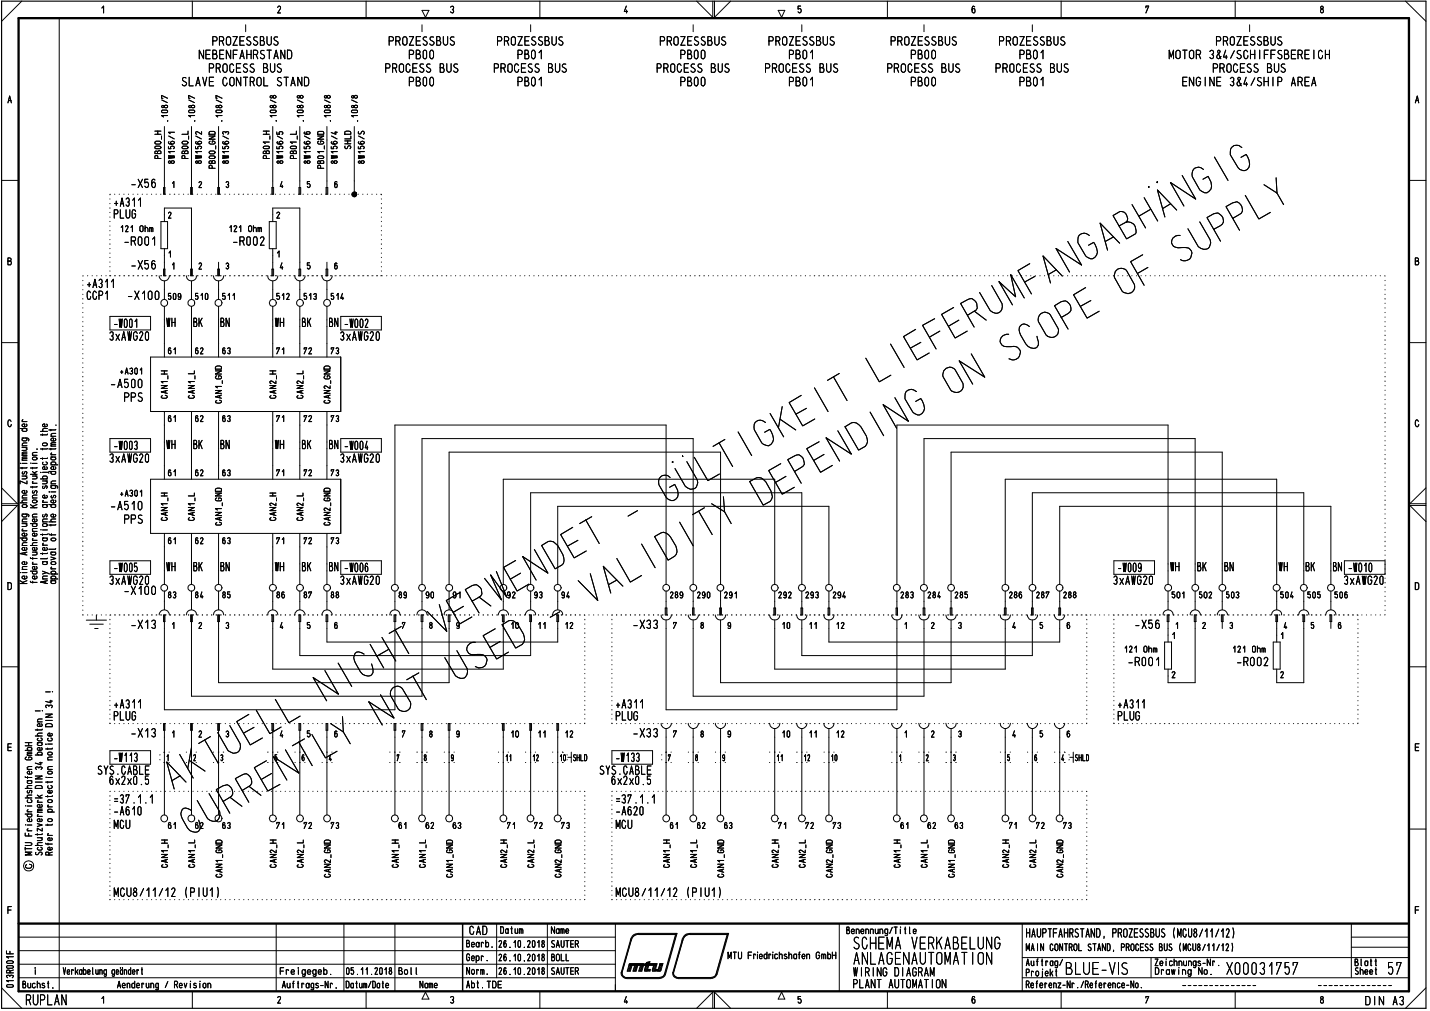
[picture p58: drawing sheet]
<svg xmlns="http://www.w3.org/2000/svg" width="420mm" height="297mm" viewBox="0 0 420 297" stroke-linecap="round" stroke-linejoin="round" font-family="sans-serif">
<defs><g id="words">
<text font-size="5.4" x="185.9" y="184.8">-x</text>
<g font-size="4.6">
<text x="387.8" y="4">8</text>
<text x="415.7" y="30.4">A</text>
<text x="7.5" y="295.4">RUPLAN</text>
</g>
<g font-size="3.9">
<text x="58.4" y="17.4">NEBENFAHRSTAND</text>
<text x="62.1" y="13.5">PROZESSBUS</text>
<text x="113.9" y="13.5">PROZESSBUS</text>
<text x="119.9" y="17.4">PBOO</text>
<text x="145.8" y="13.5">PROZESSBUS</text>
<text x="151.8" y="17.4">PB01</text>
<text x="193.6" y="13.5">PROZESSBUS</text>
<text x="199.6" y="17.4">PBOO</text>
<text x="225.5" y="13.5">PROZESSBUS</text>
<text x="231.5" y="17.4">PB01</text>
<text x="261.4" y="13.5">PROZESSBUS</text>
<text x="267.4" y="17.4">PBOO</text>
<text x="293.3" y="13.5">PROZESSBUS</text>
<text x="299.3" y="17.4">PB01</text>
<text x="343.4" y="17.4">MOTOR 3&amp;4/SCHIFFSBEREICH</text>
<text x="357" y="13.5">PROZESSBUS</text>
<text x="61.1" y="21.4">PROCESS BUS</text>
<text x="112.9" y="21.4">PROCESS BUS</text>
<text x="144.8" y="21.4">PROCESS BUS</text>
<text x="192.7" y="21.4">PROCESS BUS</text>
<text x="224.5" y="21.4">PROCESS BUS</text>
<text x="260.4" y="21.4">PROCESS BUS</text>
<text x="292.2" y="21.4">PROCESS BUS</text>
<text x="356.1" y="21.4">PROCESS BUS</text>
<text x="53.2" y="25.4">SLAVE CONTROL STAND</text>
<text x="119.9" y="25.4">PBOO</text>
<text x="151.8" y="25.4">PB01</text>
<text x="199.6" y="25.4">PBOO</text>
<text x="231.5" y="25.4">PB01</text>
<text x="267.4" y="25.4">PBOO</text>
<text x="299.3" y="25.4">PB01</text>
<text x="347.2" y="25.4">ENGINE 3&amp;4/SHIP AREA</text>
<text x="38.2" y="55.3">-X56 1 1</text>
<text x="55.7" y="55.4">1</text>
<text x="33.2" y="64.3">PLUG</text>
<text x="33.3" y="60.8">+A311</text>
<text x="36.2" y="72.2">-R001</text>
<text x="68.1" y="72.2">-R002</text>
<text x="38.2" y="79.2">-X56</text>
<text x="50.3" y="79.2">1</text>
<text x="25.3" y="84.7">+A311</text>
<text x="25.4" y="88.1">CCP1</text>
<text x="37.3" y="88.1">-X1001.509</text>
<text x="31.9" y="100.2">3xAWG20</text>
<text x="33.1" y="96.4">1001</text>
<text x="48.8" y="96.1">WH</text>
<text x="56.7" y="96.1">BK</text>
<text x="64.7" y="96.1">BN</text>
<text x="88.6" y="96.1">BK</text>
<text x="96.6" y="96.1">BN</text>
<text x="99.8" y="100.2">3xAWG20</text>
<text x="100.9" y="96.4">1002</text>
<text x="32.2" y="114">-A500</text>
<text x="36.2" y="118.1">PPS</text>
<text x="48.8" y="132">WH</text>
<text x="56.7" y="132">BK</text>
<text x="64.7" y="132">BN</text>
<text x="80.8" y="132">WH</text>
<text x="88.6" y="132">BK</text>
<text x="96.6" y="132">BN</text>
<text x="31.9" y="136">3xAWG20</text>
<text x="33.2" y="132.2">1003</text>
<text x="99.8" y="136">3xAWG20</text>
<text x="100.9" y="132.2">1004</text>
<text x="32.2" y="149.9">-A510</text>
<text x="36.2" y="153.9">PPS</text>
<text x="56.7" y="167.9">BK</text>
<text x="64.7" y="167.9">BN</text>
<text x="80.8" y="167.9">WH</text>
<text x="88.6" y="167.9">BK</text>
<text x="96.6" y="167.9">BN</text>
<text x="343.8" y="167.9">WH</text>
<text x="351.7" y="167.9">BK</text>
<text x="359.6" y="167.9">BN</text>
<text x="375.7" y="167.9">WH</text>
<text x="383.5" y="167.9">BK</text>
<text x="391.6" y="167.9">BN</text>
<text x="31.9" y="171.9">3xAWG20</text>
<text x="33.2" y="168.1">1005</text>
<text x="99.8" y="171.9">3xAWG20</text>
<text x="100.9" y="168.1">1006</text>
<text x="326.9" y="171.9">3xAWG20</text>
<text x="328.2" y="168.1">1009</text>
<text x="394.6" y="171.9">3xAWG20</text>
<text x="395.9" y="168.1">1010</text>
<text x="36.2" y="174.8">-X100</text>
<text x="38.2" y="184.8">-X13</text>
<text x="333.2" y="184.8">-X56</text>
<text x="345.2" y="184.8">1</text>
<text x="331.2" y="195.7">-R001</text>
<text x="363.1" y="195.7">-R002</text>
<text x="33.3" y="208.2">+A311</text>
<text x="180.8" y="208.2">+A311</text>
<text x="328.3" y="208.2">+A311</text>
<text x="33.2" y="211.8">PLUG</text>
<text x="180.7" y="211.8">PLUG</text>
<text x="328.2" y="211.8">PLUG</text>
<text x="10.1" y="216.4">22</text>
<text x="38.2" y="216.7">-X13</text>
<text x="185.7" y="216.7">-X33</text>
<text x="28.5" y="227.7">SYS.CABLE</text>
<text x="33.2" y="223.9">1113</text>
<text x="176" y="227.7">SYS.CABLE</text>
<text x="180.7" y="223.9">1133</text>
<text x="31.8" y="230.6">6x2x0.5</text>
<text x="179.3" y="230.6">6x2x0.5</text>
<text x="33.2" y="239.6">-A610</text>
<text x="33.3" y="236.1">=37.1.1</text>
<text x="180.7" y="239.6">-A620</text>
<text x="180.8" y="236.1">=37.1.1</text>
<text x="33.4" y="243.6">MCU</text>
<text x="49.1" y="243.6">81</text>
<text x="180.9" y="243.6">MCU</text>
<text x="33.4" y="263.6">MCU8/11/12 (PIU1)</text>
<text x="180.9" y="263.6">MCU8/11/12 (PIU1)</text>
<text x="2" y="268.6">F</text>
<text x="137.8" y="274.7">CAD</text>
<text x="301.4" y="275.5">HAUPTFAHRSTAND, PROZESSBUS (MCU8/11/12)</text>
<text x="250.7" y="286.9">WIRING DIAGRAM</text>
<text x="250.4" y="290.4">PLANT AUTOMATION</text>
<text x="401" y="295.4">DIN A3/</text>
</g>
<g font-size="3.2">
<text x="81.2" y="4">2</text>
<text x="132" y="4">3</text>
<text x="183" y="4">4</text>
<text x="227.9" y="5">•</text>
<text x="336.3" y="4">7</text>
<text x="2.2" y="30.4">A</text>
<text x="2.1" y="78">B</text>
<text x="415.6" y="78">B</text>
<text x="1.8" y="125.6">0</text>
<text x="2" y="173.4">D</text>
<text x="415.5" y="173.4">D</text>
<text x="392" y="175.9">506</text>
<text x="265.5" y="184.8">1</text>
<text x="273.5" y="184.8">2</text>
<text x="281.4" y="184.8">3</text>
<text x="376.1" y="199.3">2</text>
<text x="2" y="220.7">E</text>
<text x="415.5" y="220.7">E</text>
<text x="415.5" y="268.6">F</text>
<text x="146.9" y="274.4">Datum</text>
<text x="161.9" y="274.4">Name</text>
<text x="248.5" y="274.5">Benennung/Title</text>
<text x="136.9" y="278.4">Bearb.</text>
<text x="146.3" y="278.5">26.10.2018</text>
<text x="161.8" y="278.5">SAUTER</text>
<text x="213.8" y="281.9">MTU Friedrichshafen GmbH</text>
<text x="301.4" y="279.5">MAIN CONTROL STAND, PROCESS BUS (MCU8/11/12)</text>
<text x="18.5" y="286.4">Verkabelung geändert</text>
<text x="101.4" y="286.4">05.11.2018</text>
<text x="117" y="286.4">Bei l</text>
<text x="136.9" y="282.4">Gepr.</text>
<text x="137" y="286.4">Norm.</text>
<text x="146.3" y="282.4">26.10.2018</text>
<text x="146.3" y="286.4">26.10.2018</text>
<text x="161.8" y="286.4">SAUTER</text>
<text x="161.9" y="282.4">BOLL</text>
<text x="250.7" y="283.5">ABLAG —\AUTOldT</text>
<text x="339.1" y="283.9">Ze chnungs-Nr</text>
<text x="339.2" y="286.4">Draw ing No.</text>
<text x="397.9" y="286.4">Sheet</text>
<text x="1.6" y="290.4">O</text>
<text x="34.4" y="290.4">Aenderung / Revision</text>
<text x="82.8" y="290.4">Auftrags-Nr.</text>
<text x="123.2" y="290.4">Name</text>
<text x="123.8" y="293.7">A</text>
<text x="137" y="290.4">Abt.TDE</text>
<text x="228.5" y="293.7">A</text>
<text x="301.3" y="290.4">Referenz-Nr./Reference-No.</text>
<text x="81.4" y="294.9">2</text>
<text x="132.2" y="294.9">3</text>
<text x="183.2" y="294.9">4</text>
<text x="234.3" y="294.9">5</text>
<text x="285.4" y="294.9">6</text>
<text x="336.4" y="294.9">7</text>
<text x="387.8" y="294.9">8</text>
</g>
<g font-size="2.9">
<text x="58.1" y="55.3">2</text>
<text x="66.2" y="55.3">3</text>
<text x="82.2" y="55.3">4</text>
<text x="87.4" y="55.4">1 5</text>
<text x="95.4" y="55.4">1 6</text>
<text x="49.2" y="64.3">2</text>
<text x="81.1" y="64.3">2</text>
<text x="35.2" y="68.2">121 Ohm</text>
<text x="67.2" y="68.2">121 Ohm</text>
<text x="81.1" y="75.7">1</text>
<text x="58.1" y="79.2">2</text>
<text x="66.1" y="79.2">3</text>
<text x="82.2" y="79.2">4</text>
<text x="90.1" y="79.2">5</text>
<text x="98.1" y="79.3">6</text>
<text x="57.1" y="88.1">510</text>
<text x="65" y="88.1">511</text>
<text x="81.1" y="88.1">512</text>
<text x="89.2" y="88.1">51</text>
<text x="97" y="88.1">514</text>
<text x="80.8" y="96.1">WH</text>
<text x="49.1" y="104.1">61</text>
<text x="57" y="104.1">62</text>
<text x="65" y="104.1">63</text>
<text x="81" y="104.1">71</text>
<text x="89" y="104.1">72</text>
<text x="97" y="104.1">73</text>
<text x="35.1" y="110.1">+A301</text>
<text x="49.1" y="124">61</text>
<text x="57" y="124">62</text>
<text x="65" y="124">63</text>
<text x="81" y="124">71</text>
<text x="89" y="124">72</text>
<text x="97" y="124">73</text>
<text x="49.1" y="140">61</text>
<text x="57" y="140">62</text>
<text x="65" y="140">63</text>
<text x="81" y="140">71</text>
<text x="89" y="140">72</text>
<text x="97" y="140">73</text>
<text x="35.1" y="146">+A301</text>
<text x="49.1" y="159.9">61</text>
<text x="57" y="159.9">62</text>
<text x="65" y="159.9">63</text>
<text x="81" y="159.9">71</text>
<text x="89" y="159.9">72</text>
<text x="97" y="159.9">73</text>
<text x="48.8" y="167.9">WH</text>
<text x="50.6" y="175.9">3</text>
<text x="57" y="175.9">84</text>
<text x="65" y="175.9">85</text>
<text x="80.9" y="175.9">86</text>
<text x="89" y="175.9">87</text>
<text x="96.9" y="175.9">88</text>
<text x="116.8" y="175.9">89</text>
<text x="196.7" y="175.9">289</text>
<text x="204.6" y="175.9">290</text>
<text x="212.6" y="175.9">291</text>
<text x="228.5" y="175.9">292</text>
<text x="236.5" y="175.9">293</text>
<text x="244.5" y="175.9">294</text>
<text x="262" y="175.9">0</text>
<text x="264.4" y="175.9">283</text>
<text x="272.4" y="175.9">284</text>
<text x="279.1" y="175.9">1285</text>
<text x="296.4" y="175.9">286</text>
<text x="302.8" y="175.9">T287</text>
<text x="312.3" y="175.9">288</text>
<text x="344" y="175.9">501</text>
<text x="352.1" y="175.9">502</text>
<text x="360" y="175.9">503</text>
<text x="375.9" y="175.9">504</text>
<text x="383.9" y="175.9">505</text>
<text x="58.3" y="184.8">2</text>
<text x="66.2" y="184.8">3</text>
<text x="157.9" y="184.8">11</text>
<text x="165.8" y="184.8">12</text>
<text x="191.8" y="184.8">J</text>
<text x="197.5" y="184.8">7</text>
<text x="205.5" y="184.8">8</text>
<text x="213.5" y="184.8">9</text>
<text x="229.6" y="184.8">10</text>
<text x="237.6" y="184.8">11</text>
<text x="245.5" y="184.8">12</text>
<text x="297.4" y="184.7">4</text>
<text x="305.4" y="184.8">5</text>
<text x="313.4" y="184.9">6</text>
<text x="353" y="180.8">2...f</text>
<text x="361.1" y="184.8">3</text>
<text x="377" y="184.9">4</text>
<text x="384.9" y="185">5</text>
<text x="393" y="184.8">6</text>
<text x="330.2" y="191.8">121 Ohm</text>
<text x="362.1" y="191.8">121 Ohm</text>
<text x="376.2" y="187.8">1</text>
<text x="344" y="199.3">2</text>
<text x="65.2" y="243.6">63</text>
<text x="78.9" y="243.6">X71</text>
<text x="89" y="243.6">72</text>
<text x="97" y="243.6">73</text>
<text x="82.1" y="286.4">Freigegeb.</text>
<text x="301.2" y="286.9">Projekt 3LU1— V</text>
<text x="301.4" y="283.8">Auftrag/</text>
<text x="6.5" y="290.4">Buchst.</text>
<text x="101.5" y="290.4">Datum/Date</text>
</g>
<g font-size="2.5">
<text x="49.3" y="42.5">40</text>
<text x="57.2" y="42.5">00</text>
<text x="65.2" y="42.5">00</text>
<text x="63" y="111.5">co</text>
<text x="94.8" y="116.9">.&lt;4</text>
<text x="94.9" y="114.3">0.1</text>
<text x="14.1" y="149.3">-0</text>
<text x="261.7" y="182.3">CJ</text>
<text x="13.2" y="222">0</text>
<text x="7.2" y="223.4">00</text>
<text x="7.8" y="230.4">o —</text>
<text x="7.7" y="241.6">a o</text>
<text x="7.8" y="244.3">4_</text>
<text x="226.5" y="247.9">=</text>
<text x="226.7" y="250.7">4.1</text>
<text x="234.7" y="247.8">_J</text>
<text x="236.6" y="249.3">t</text>
<text x="242.6" y="247.9">n</text>
<text x="242.6" y="249.3">z</text>
<text x="397.9" y="283.9">Blatt</text>
</g>
<g font-size="1.5">
<text x="63.3" y="31.7">00</text>
<text x="65.2" y="39.6">00</text>
<text x="45.3" y="45.2">CC</text>
<text x="49.1" y="46.7">00</text>
<text x="49.3" y="43.9">üi</text>
<text x="53.3" y="45.2">OZ</text>
<text x="65" y="46.7">00</text>
<text x="105.1" y="43.9">üi</text>
<text x="49.3" y="48.2">CO</text>
<text x="57.2" y="48.2">00</text>
<text x="61.2" y="48.2">KI</text>
<text x="65.2" y="48.3">CO</text>
<text x="105.1" y="48.2">00</text>
<text x="16.2" y="125.6">•</text>
<text x="11.6" y="126.9">L-•-•</text>
<text x="11.7" y="135.4">-•-•</text>
<text x="14.8" y="134">c-</text>
<text x="8.6" y="139.5">.Y •—•17</text>
<text x="8.7" y="143.7">-•-•</text>
<text x="9.3" y="142.3">c-</text>
<text x="14.7" y="143.7">07</text>
<text x="9.3" y="145.1">C</text>
<text x="12.3" y="147.9">c-</text>
<text x="14.1" y="145">.—</text>
<text x="63.1" y="144.5">CI</text>
<text x="65.1" y="148.8">I</text>
<text x="79.1" y="148.8">N I</text>
<text x="87.1" y="148.8">N I</text>
<text x="95" y="148.8">O I</text>
<text x="6.3" y="152.1">01 C</text>
<text x="8.6" y="154.9">1:7</text>
<text x="12.3" y="153.5">C.0</text>
<text x="12.3" y="154.9">0 -•-•</text>
<text x="47" y="151.6">00</text>
<text x="55" y="151.6">00</text>
<text x="6.3" y="157.5">0)</text>
<text x="6.3" y="156.2">c-</text>
<text x="9.3" y="156.3">C</text>
<text x="9.3" y="159.1">c-</text>
<text x="11.7" y="156.2">.-</text>
<text x="6.3" y="165.9">O</text>
<text x="9.3" y="166">4-</text>
<text x="12.3" y="166">00</text>
<text x="11.7" y="171.6">-2 0</text>
<text x="12.2" y="168.8">&gt;,CL</text>
<text x="12.3" y="170.3">CO.</text>
<text x="13" y="208.1">00</text>
<text x="13.2" y="206.7">-4-</text>
<text x="10.1" y="222">.C)</text>
<text x="13.8" y="226.2">C</text>
<text x="7.8" y="233.2">01</text>
<text x="13.7" y="231.8">L)</text>
<text x="7.8" y="238.8">c-</text>
<text x="10.8" y="235.9">c-</text>
<text x="13.8" y="238.8">CL</text>
<text x="13.8" y="237.6">c-</text>
<text x="7.1" y="245.6">LL</text>
<text x="7.2" y="240.2">-CC</text>
<text x="13.8" y="245.6">c</text>
<text x="7.1" y="250">I—</text>
<text x="10.7" y="247.1">M</text>
<text x="13.2" y="251.4">CC</text>
<text x="228.5" y="249.3">I</text>
<text x="234.5" y="250.7">r4</text>
<text x="242.6" y="250.7">CD</text>
<text x="47.3" y="253.6">-=4</text>
<text x="63.1" y="256.5">00</text>
<text x="226.6" y="253.6">-2</text>
<text x="234.6" y="253.6">-2</text>
<text x="244.4" y="252.1">I</text>
<text x="1.7" y="286">CC</text>
<text x="1.7" y="284.6">CM</text>
</g>
</g></defs>
<g fill="none" stroke="#000" stroke-width=".29">
<path d="M6.4 .3l-5.9 6M17.4 5.3v286M29.9 2.4l.5-.6v2M56.5 .3v5M107.6 .3v5M124 3h2l-1 2.1zM158.6 .3v5M204.7 .3l4.7 4.8v-4.8M209.9 .3v4.8l4.8-4.8M228.6 3h2l-.9 2.1M235.2 1.8h-.7v.9a.56 .56 0 0 1 .9 .3 .56 .56 0 0 1-.7 .6l-.2-.1M260.7 .3v5"/>
<path d="M286.4 2l-.4-.2-.2 .1-.2 1.4a.47 .47 0 0 0 .6 .5 .47 .47 0 0 0 .3-.8l-.3-.5-.5 .1-.1 .4M311.8 .3v5M362.9 .3v5M413 .3l6 6M.5 53h5M414 53h5M56.3 85v3M64.2 85v3M80.1 85v3M88.1 85v3M96.1 85v3M.5 100.7h5"/>
<path d="M414 100.7h5M416.8 123.8a.48 .48 0 0 0-.6-.4 .48 .48 0 0 0-.4 .6v.7l.4 .6h.4l.3-.6M.5 148.5h4.6l-4.6 4.7M.5 143.3l4.6 4.7h-4.6M419 148.5h-4.8l4.8 4.7M419 143.3l-4.8 4.7h4.8M48.3 173.7v3M56.3 173.7v3M64.2 173.7v3M80.1 173.7v3M88.1 173.7v3M96.1 173.7v3"/>
<path d="M116 173.7v3M124 173.7v3M132 173.7v3M147.9 173.7v3M155.9 173.7v3M163.9 173.7v3M195.7 173.7v3M203.7 173.7v3M211.7 173.7v3M227.6 173.7v3M235.6 173.7v3M243.5 173.7v3"/>
<path d="M271.5 173.7v3M295.4 173.7v3M311.4 173.7v3M343.2 173.7v3M351.2 173.7v3M359.1 173.7v3M375.1 173.7v3M383.1 173.7v3M.5 195.9h5M414 195.9h5M.5 243.6h5M414 243.6h5"/>
<path d="M5.5 275.3h175.3M5.5 279.3h175.3M81.2 271.4v19.9M101 271.4v19.9M116 271.4v19.9M145.9 271.4v15.9M160.8 271.4v15.9M180.8 271.4v19.9M246.6 271.4v19.9M300.4 271.4v19.8M397 271.4v15.9M397 278.3h17"/>
<path d="M397 275.3h17M.5 290.2l5.9 6M5.5 287.3h175.3M5.5 283.3h175.3M29.9 293.4l.5-.6v1.9M56.5 291.3v4.9M107.6 291.3v4.9M158.6 291.3v4.9M204.7 296.2l4.7-4.7v4.7M209.9 296.2v-4.7l4.8 4.7M260.7 291.3v4.9M300.4 287.3h113.6"/>
<path d="M300.4 281.3h113.6M311.8 291.3v4.9M338.2 281.3v6M362.9 291.3v4.9M419 290.2l-6 6"/>
<circle cx="8.4" cy="254.4" r="1.49"/>
</g>
<path d="M.5 .3h418.5v295.9h-418.5z" fill="none" stroke="#000" stroke-width=".34"/>
<path d="M5.5 5.3h408.5v286h-408.5zM5.5 271.4h408.5" fill="none" stroke="#000" stroke-width=".68"/>
<path d="M135.9 271.4v19.9" fill="none" stroke="#000" stroke-width=".42"/>
<path d="M358.1 283.7h.1" fill="none" stroke="#000" stroke-width=".29"/>
<path d="M8 236.8h1.4M7.4 247.6h1.5a.42 .42 0 0 1 .5 .4 .42 .42 0 0 1-.5 .4h-1.5M9.4 250.4h-2l1.6 .4-1.6 .4h2M1.9 279.4v.8h2M2.9 279.5v.7M1.9 282.6l.4-.3 1.3 .1a.34 .34 0 0 1 .3 .4 .34 .34 0 0 1-.4 .2h-1.3zM2.2 287.3l-.3-.4a.55 .55 0 0 1 .5-.4 .55 .55 0 0 1 .5 .4 .48 .48 0 0 1 .6-.4 .48 .48 0 0 1 .4 .5l-.3 .3M3.9 281.1h-2l.6 .4M358.1 283.7h.1" fill="none" stroke="#000" stroke-width=".29"/>
<g fill="none" stroke="#000" stroke-width=".29">
<path d="M7.4 219.1h2M7.4 218.2h2M8.4 218.2v.9M7.4 228.2l.1 .2h1.9M7.4 234.4h2M7.4 220.5h2M7.6 236.8h.1M8 226.1h1.4M8 236.8h1.4M8.1 228.2v.5M8.3 220.5l-.3-.4 .3-.5 1.1 .2v.4l-.3 .3M9 234.9l.4 .2v.5l-.3 .2-.9-.1-.2-.2 .2-.5"/>
<path d="M9.2 226.7l.2 .2-.2 .5h-.9l-.3-.5 .7-.3v.8M9.4 233.6l-1.3 .1-.1 .5 .4 .2M9.4 230.8l-1.3 .1-.1 .5 .4 .2M9.4 225.2h-1l-.4 .3 .3 .6M7.4 247.6h1.5a.42 .42 0 0 1 .5 .4 .42 .42 0 0 1-.5 .4h-1.5M9.4 250.4h-2l1.6 .4-1.6 .4h2"/>
</g>
<g fill="none" stroke="#000" stroke-width=".29">
<path d="M7.4 219.1h2M7.4 218.2h2M8.4 218.2v.9M10.4 208.9h1.4M11 218.2h1.1l.3 .6-.3 .2h-.8l-.3-.2 .3-.6M11 212.1h1.4M12.1 219.7l.3 .4-.4 .4-1-.2v-.5l.7-.2v.9M12.1 212.7l.3 .2-.3 .5h-.9l-.2-.5 .7-.3v.8M12.4 211.2l-1.2 .1-.2 .2 .2 .6M12.4 218.2l-.2 .1M7.4 228.2l.1 .2h1.9M7.4 234.4h2"/>
<path d="M7.4 220.5h2M7.6 236.8h.1M8 226.1h1.4M8.1 228.2v.5M8.3 220.5l-.3-.4 .3-.5 1.1 .2v.4l-.3 .3M9 234.9l.4 .2v.5l-.3 .2-.9-.1-.2-.2 .2-.5M9.2 226.7l.2 .2-.2 .5h-.9l-.3-.5 .7-.3v.8M9.4 233.6l-1.3 .1-.1 .5 .4 .2M9.4 230.8l-1.3 .1-.1 .5 .4 .2M9.4 225.2h-1l-.4 .3 .3 .6M10.4 228h2l-2 .9h2M10.4 234.4h2"/>
<path d="M10.5 231.1l.3-.3h1.2l.4 .3v.5h-2zM10.7 226.1l-.3-.5a.55 .55 0 0 1 .5-.3 .55 .55 0 0 1 .5 .3 .48 .48 0 0 1 .5-.3 .48 .48 0 0 1 .4 .5l-.2 .3M11 238.7h1.4M11 233.6l1 .8M11.2 239.4l-.2 .2 .3 .3M11.6 224.1h.8M12 223.9v.8l-1.6-.5M12.1 236.4l.3 .5-.4 .3-1-.1v-.5l.2-.2h.5v.8M12.4 238.2h-1.2l-.2 .2 .2 .3M12.4 237.7h-1.2l-.2 .3 .4 .2M12.4 233.6l-.8 .4M10.4 248.4h2"/>
<path d="M10.5 250.4a.43 .43 0 0 0 .1 .7 .43 .43 0 0 0 .6-.1 .56 .56 0 0 1 .6-.7 .56 .56 0 0 1 .5 .7l-.2 .2M11 242l1.4 .4-1.4 .4M11 244.9v.5M12 248.9l.4 .4-.3 .5-1.1-.2v-.3l.2-.3M12.4 247.6h-1.3l-.1 .5 .4 .3M12.4 244.9l-.1 .3h-1.9M12.4 243.3v.9l-1.4-.9v.9"/>
</g>
<g fill="none" stroke="#000" stroke-width=".29">
<path d="M10.4 208.9h1.4M11 218.2h1.1l.3 .6-.3 .2h-.8l-.3-.2 .3-.6M11 212.1h1.4M12.1 219.7l.3 .4-.4 .4-1-.2v-.5l.7-.2v.9M12.1 212.7l.3 .2-.3 .5h-.9l-.2-.5 .7-.3v.8M12.5 208.9h.1M12.4 211.2l-1.2 .1-.2 .2 .2 .6M12.4 218.2l-.2 .1M10.4 228h2l-2 .9h2M10.4 234.4h2M10.5 231.1l.3-.3h1.2l.4 .3v.5h-2zM10.7 226.1l-.3-.5a.55 .55 0 0 1 .5-.3 .55 .55 0 0 1 .5 .3 .48 .48 0 0 1 .5-.3 .48 .48 0 0 1 .4 .5l-.2 .3"/>
<path d="M11 238.7h1.4M11 233.6l1 .8M11.2 239.4l-.2 .2 .3 .3M11.6 224.1h.8M12 223.9v.8l-1.6-.5M12.1 236.4l.3 .5-.4 .3-1-.1v-.5l.2-.2h.5v.8M12.4 238.2h-1.2l-.2 .2 .2 .3M12.4 237.7h-1.2l-.2 .3 .4 .2M12.4 233.6l-.8 .4M10.4 248.4h2M10.5 250.4a.43 .43 0 0 0 .1 .7 .43 .43 0 0 0 .6-.1 .56 .56 0 0 1 .6-.7 .56 .56 0 0 1 .5 .7l-.2 .2M11 242l1.4 .4-1.4 .4"/>
<path d="M11 244.9v.5M12 248.9l.4 .4-.3 .5-1.1-.2v-.3l.2-.3M12.4 247.6h-1.3l-.1 .5 .4 .3M12.4 244.9l-.1 .3h-1.9M12.4 243.3v.9l-1.4-.9v.9"/>
</g>
<g fill="none" stroke="#000" stroke-width=".29">
<path d="M12.5 208.9h.1M14 229.6v.4M14 233.8v.4M14 228.4h1.4M14.1 235.1l.3-.2 .8 .1 .2 .5-1 .3-.4-.3zM15.1 232.2l.3 .3-.3 .5h-.8l-.3-.3 .1-.4 .6-.1v.8M15.4 233.8l-.1 .2h-1.9M15.4 229.6v.2h-2M13.4 247.7l.1 .3h1.9M14 245.4h1.4M14 242.1v.5M14.1 240.7l.3-.2 .8 .1 .2 .5-1 .3-.4-.3z"/>
<path d="M14.1 247.7v.5M15.1 249l.3 .4-.5 .4-.8-.2v-.5l.6-.2v.9M15.1 246.2l.3 .4-.5 .4-.8-.2v-.5l.6-.2v.9M15.4 242.1l-.1 .3h-1.9"/>
</g>
<g fill="none" stroke="#000" stroke-width=".29">
<path d="M13.4 212.9l.6-.3 1 .1 .4 .3v.5h-2zM13.4 209.8h2l-2 .9h2M13.4 211.7h2M13.4 203.3h1.4M13.5 218.6h.1M14 218.6h1.4M14.9 216.8l.5 .4-.4 .5h-.7l-.3-.3 .2-.5M15.1 215.5l.3 .2-.3 .5h-.8l-.3-.5 .4-.3h.3v.8M15.4 219.8v.2h-2M13.6 228.4h.1M14 223.3h1.4M14.1 226.7l.3-.1 .8 .1 .2 .5-1 .2-.4-.2z"/>
<path d="M14.1 221.1l.3-.1 .8 .1 .2 .5-1 .2-.4-.2zM15.4 222.4l-1.3 .2-.1 .3 .3 .4"/>
</g>
<g fill="none" stroke="#000" stroke-width=".29">
<path d="M15.5 203.3h.1M14 229.6v.4M14 233.8v.4M14 228.4h1.4M14.1 235.1l.3-.2 .8 .1 .2 .5-1 .3-.4-.3zM15.1 232.2l.3 .3-.3 .5h-.8l-.3-.3 .1-.4 .6-.1v.8M15.4 233.8l-.1 .2h-1.9M15.4 229.6v.2h-2M13.4 247.7l.1 .3h1.9M14 245.4h1.4M14 242.1v.5M14.1 240.7l.3-.2 .8 .1 .2 .5-1 .3-.4-.3z"/>
<path d="M14.1 247.7v.5M15.1 249l.3 .4-.5 .4-.8-.2v-.5l.6-.2v.9M15.1 246.2l.3 .4-.5 .4-.8-.2v-.5l.6-.2v.9M15.4 242.1l-.1 .3h-1.9"/>
</g>
<g fill="none" stroke="#000" stroke-width=".29">
<path d="M13.4 212.9l.6-.3 1 .1 .4 .3v.5h-2zM13.4 209.8h2l-2 .9h2M13.4 211.7h2M13.4 203.3h1.4M13.5 218.6h.1M14 218.6h1.4M14.9 216.8l.5 .4-.4 .5h-.7l-.3-.3 .2-.5M15.1 215.5l.3 .2-.3 .5h-.8l-.3-.5 .4-.3h.3v.8M15.4 219.8v.2h-2M13.6 228.4h.1M14 223.3h1.4M14.1 226.7l.3-.1 .8 .1 .2 .5-1 .2-.4-.2z"/>
<path d="M14.1 221.1l.3-.1 .8 .1 .2 .5-1 .2-.4-.2zM15.4 222.4l-1.3 .2-.1 .3 .3 .4"/>
</g>
<g fill="none" stroke="#000" stroke-width=".29">
<path d="M5.9 125.9h2M6 136.1h.1M6.5 128.7l1.8 .1 .2 .3-.2 .4M6.5 139.9h1.4M6.5 137.3v.5M6.5 136.1h1.4M6.5 135.2h1.4M6.5 133.9h1.4M6.5 131.5h1.4M6.5 131h1.4M6.5 123.9h1.4M6.7 138.6a.36 .36 0 0 0-.2 .5 .36 .36 0 0 0 .5 .2 .6 .6 0 0 1 .8-.6l-.1 .7"/>
<path d="M6.7 123.3l-.2 .2 .3 .4M6.8 128.7l-.3 .3 .3 .5h.8l.3-.2-.3-.6M6.8 125.9l-.3 .3 .3 .5h.8l.3-.2-.3-.6M7.5 139.9l.4 .3-.1 .3-1.3 .2M7.5 131.5l.4 .3-.1 .4-1.3 .1M7.7 124.6l.2 .5-.4 .3-.9-.2v-.5l.6-.2v.9M7.9 137.3l-.1 .2h-1.9M7.9 134.7h-1.2l-.2 .3 .2 .2M7.9 134.3h-1.2l-.2 .2 .4 .2M7.9 133.3h-1.2l-.2 .3 .2 .3M7.9 132.8l-1.3 .1v.4h.3M7.9 130.1l-1.3 .2 .1 .7"/>
<path d="M9.5 136.1h1.4M9.5 137.3v.5M10.5 139.9l.4 .3-.2 .4-1.2 .1M10.9 137.3v.2h-2M12.5 130.4l1-.3a.42 .42 0 0 1 .4 .5 .42 .42 0 0 1-.4 .4l-.8-.1zM12.5 127.5v.4M12.5 131.7v.5M13.5 135.7l.4 .4-.3 .5-.9-.1-.2-.3 .2-.4M13.7 137.2l.2 .2-.2 .5h-1l-.2-.5 .7-.3v.8M13.7 124.6l.2 .3-.1 .3-.9 .2a.45 .45 0 0 1-.4-.6 .45 .45 0 0 1 .7-.3v.9M13.9 131.7l-.1 .2h-1.9M13.9 127.5l-.1 .3h-1.9"/>
<path d="M5.9 147.7h2M6.5 153.8h1.4M6.5 153.3h1.4M6.5 146.3h1.4M6.6 148.4l.9-.1 .3 .1 .1 .4-1 .3-.3-.2zM6.8 158.1l-.3 .2 .3 .6 .9-.1 .2-.5-.3-.2M7.5 153.8a.42 .42 0 0 1 .4 .5 .42 .42 0 0 1-.4 .4h-1M7.7 144.2l.2 .4-.4 .3-.9-.1-.1-.4 .7-.3v.8M7.9 159.4l-1.3 .2 .1 .7M7.9 152.5l-1.3 .1 .1 .7M7.9 146.9l-1.3 .1-.1 .4 .4 .3M7.9 145.5l-1.3 .1 .1 .7"/>
<path d="M7.9 141.3v.9l-2-.9v.9M8.9 149.2h2M8.9 148.3l1.2 .9M9.5 147.2l.4-.3h.6l.4 .3v.2l-.2 .3h-.8zM9.5 146.3h1.4M10.6 156.7l.3 .3-.3 .5h-.9l-.1-.7 .6-.2v.9M10.6 152.5l.3 .5-.4 .3-.8-.1-.2-.5 .2-.2h.5v.8M10.9 159.4l-1.3 .2-.1 .5 .4 .2M10.9 145.5l-1.3 .1 .1 .7M10.9 148.3l-1.3 .5M11.9 140.7h2M12.5 158.1h1.1l.3 .5-.3 .3h-.8l-.3-.3 .3-.5"/>
<path d="M12.5 148.3h1.1l.3 .3-.1 .3-.2 .2-.9-.1-.2-.4 .3-.3M12.5 156.9v.4M12.5 155.7h1.4M12.5 141.3h1.4M12.7 151.2a.37 .37 0 0 0-.2 .5 .37 .37 0 0 0 .4 .2l.3-.7a.41 .41 0 0 1 .7 .1 .41 .41 0 0 1-.2 .6M12.7 142.8a.37 .37 0 0 0-.2 .5 .37 .37 0 0 0 .4 .2l.3-.5a.33 .33 0 0 1 .6-.2 .33 .33 0 0 1 0 .5l-.1 .2M12.7 159.6l-.2 .3 .3 .3M12.8 140.7l-.3-.3 .3-.5h.8l.3 .3-.3 .5M13.5 141.3a.42 .42 0 0 1 .4 .4 .42 .42 0 0 1-.4 .5h-1M13.7 145.5l.2 .3-.2 .5h-1l-.2-.5 .7-.3v.8M13.9 156.9l-.1 .2h-1.9M13.9 158.1l-.2 .1"/>
<path d="M5.9 171.4h2M5.9 170.6l1.3 .8M6 168.2h.1M6.5 168.2h1.4M6.5 167.3h1.4M6.5 160.3h1.4M7.3 162.4v.6M7.7 169.2l.2 .6-.4 .3-.9-.2-.1-.4 .2-.3h.5v.9M7.7 160.9l.2 .5-.4 .3-.9-.2-.1-.4 .2-.2h.5v.8M7.9 166.5h-1.3l.1 .8M7.9 162.2l-2 .4 2 .5M7.9 170.6l-1.3 .5"/>
<path d="M8.9 170.8l.2 .3h1.8M8.9 163.8l.1 .3h1.9M8.9 160.3h2M8.9 167.8h2M9.5 162.2h1.4M9.6 163.8v.5M9.6 170.8v.5M9.8 167.8l-.3 .2v.5l.3 .2 1-.2 .1-.4-.4-.3M10.5 162.2l.4 .4-.2 .4-1.2 .1M10.6 169.2l.3 .6-.4 .3-.8-.1-.2-.5 .2-.3h.5v.9M10.6 166.5l.3 .5-.4 .3-.8-.1-.2-.5 .2-.2h.5v.8M10.6 160.9l.3 .5-.4 .3-.8-.1-.2-.5 .2-.2h.5v.8"/>
<path d="M12.5 162.5v.4M12.5 160.2h1.4M13.7 160.9l.2 .5-.4 .3-.9-.2-.1-.4 .2-.2h.5v.8M13.9 164l-.1 .2h-1.9M13.9 162.5l-.1 .1h-1.9M15.5 203.3h.1M8.7 253.9a.6 .6 0 0 1 .7 .6 .6 .6 0 0 1-.6 .6h-.8l-.4-.3-.1-.5 .3-.3"/>
</g>
<g fill="none" stroke="#000" stroke-width=".29">
<path d="M9.1 136.1h.1M9.5 133.8h1.4M9.5 137.3v.5M9.5 136.1h1.4M9.7 134.4h1l.2 .5-1 .2-.4-.2zM10.5 139.9l.4 .3-.2 .4-1.2 .1M10.9 132.9l-1.3 .2 .1 .7M10.9 132h.1M10.9 137.3v.2h-2M8.9 149.2h2M8.9 148.3l1.2 .9M9.5 147.2l.4-.3h.6l.4 .3v.2l-.2 .3h-.8z"/>
<path d="M9.5 146.3h1.4M10.6 156.7l.3 .3-.3 .5h-.9l-.1-.7 .6-.2v.9M10.6 152.5l.3 .5-.4 .3-.8-.1-.2-.5 .2-.2h.5v.8M10.9 159.4l-1.3 .2-.1 .5 .4 .2M10.9 145.5l-1.3 .1 .1 .7M10.9 148.3l-1.3 .5M8.9 170.8l.2 .3h1.8M8.9 163.8l.1 .3h1.9M8.9 167.8h2M8.9 160.3h2M9.5 162.2h1.4M9.6 163.8v.5"/>
<path d="M9.6 170.8v.5M9.8 167.8l-.3 .2v.5l.3 .2 1-.2 .1-.4-.4-.3M10.5 162.2l.4 .4-.2 .4-1.2 .1M10.6 169.2l.3 .6-.4 .3-.8-.1-.2-.5 .2-.3h.5v.9M10.6 166.5l.3 .5-.4 .3-.8-.1-.2-.5 .2-.2h.5v.8M10.6 160.9l.3 .5-.4 .3-.8-.1-.2-.5 .2-.2h.5v.8"/>
</g>
<g fill="none" stroke="#000" stroke-width=".29">
<path d="M72.2 7.3v2M124 7.3v2M155.9 7.3v2M203.7 7.3v2M235.6 7.3v2M271.5 7.3v2M303.3 7.3v2M367.2 7.3v2M45.5 39.5h1.8M45.5 38.5h1.8M46.4 38.5v1M47.5 40v.9"/>
<path d="M47.5 32.5l.2-.2h1.2a.38 .38 0 0 1 .3 .4 .38 .38 0 0 1-.3 .4h-1.2l-.2-.3zM47.5 29.4l1.6 .7M47.7 31a.38 .38 0 0 0 .1 .6 .38 .38 0 0 0 .5-.4 .44 .44 0 0 1 .7-.2 .44 .44 0 0 1 0 .7 .63 .63 0 0 1-.9-.6zM47.9 28.9h-.4v-.9l1.7 .9M48.3 37.2v16M49.2 35.6h.1M49.2 34h-1.7l.5 .4M51.3 38.9h-1.8l.5 .4M55.2 38.5v1h-1.7M55.4 40v.9M55.5 32.5l.2-.2h1.2a.38 .38 0 0 1 .3 .4 .38 .38 0 0 1-.3 .4h-1.2l-.3-.3zM55.5 29.4l1.6 .7"/>
<path d="M55.7 31a.38 .38 0 0 0 .1 .6 .38 .38 0 0 0 .5-.4 .44 .44 0 0 1 .6-.2 .44 .44 0 0 1 0 .7 .63 .63 0 0 1-.8-.6zM55.8 28.9h-.4v-.9l1.8 .9M56.3 37.2v16M57.2 35.6h.1M57.2 34h-1.8l.6 .4M57.5 40l1.6 .8M59.2 38.7v.8l-1.1-.7a.41 .41 0 0 0-.6 .1 .41 .41 0 0 0 .3 .6M61.4 40h1.8l-1.8 .9h1.8M61.5 38.8l1.4-.2 .3 .3v.6h-1.8zM63.5 32.5l1.3-.2a.38 .38 0 0 1 .4 .4 .38 .38 0 0 1-.4 .4h-1.1l-.2-.2zM63.5 29.4l1.7 .7M63.8 28.9h-.3v-.9l1.7 .9"/>
<path d="M64.2 37.2v19.9M65.2 35.6h.1M65.2 34h-1.7l.5 .4M65.5 40l1.6 .8M77.3 39.5h1.8M77.3 38.5h1.8M78.3 38.5v1M79.3 40v.9M79.5 32.5l.1-.2h1.2a.38 .38 0 0 1 .4 .4 .38 .38 0 0 1-.4 .4h-1.2l-.2-.3zM79.5 31.1a.36 .36 0 0 0 0 .5 .36 .36 0 0 0 .5 0l.1-.2a.46 .46 0 0 1 .6-.5 .46 .46 0 0 1 .2 .8 .74 .74 0 0 1-.9-.6zM79.5 28.2a.42 .42 0 0 0 .3 .6 .42 .42 0 0 0 .4-.5 .48 .48 0 0 1 .8-.2 .48 .48 0 0 1 0 .7 .48 .48 0 0 1-.8-.2l-.3-.5zM79.5 29.4l1.6 .7"/>
<path d="M80.1 37.2v19.9M81.2 35.6h.1M81.2 34h-1.8l.5 .4M81.3 38.8v.7h.9a.46 .46 0 0 1-.1-.7 .46 .46 0 0 1 .6-.1l.4 .2v.4l-.3 .2M81.5 40l1.5 .8M87.1 38.5v1h-1.8M87.3 40v.9M87.4 32.5l.2-.2h1.2a.38 .38 0 0 1 .3 .4 .38 .38 0 0 1-.3 .4h-1.2l-.3-.3zM87.4 31.1a.4 .4 0 0 0 .3 .5 .4 .4 0 0 0 .5-.4 .48 .48 0 0 1 .7-.3 .48 .48 0 0 1 0 .8 .48 .48 0 0 1-.7-.2l-.2-.4zM87.4 28.2a.42 .42 0 0 0 .3 .6 .42 .42 0 0 0 .5-.5 .48 .48 0 0 1 .7-.2 .48 .48 0 0 1 0 .7 .48 .48 0 0 1-.7-.2l-.2-.4zM87.4 29.4l1.6 .7M88.1 37.2v16"/>
<path d="M89.1 35.6h.1M89.1 34h-1.8l.5 .4M89.5 40l1.6 .8M89.5 38.8v.5l1.2 .2a.45 .45 0 0 0 .4-.7 .45 .45 0 0 0-.7-.1l-.4 .2v.3l.4 .3M93.3 40h1.8l-1.8 .9h1.8M93.3 38.8l1.5-.2 .3 .3v.6h-1.8zM95.4 32.5l.1-.2h1.2a.38 .38 0 0 1 .4 .4 .38 .38 0 0 1-.4 .4h-1.2l-.2-.3zM95.4 31.1a.4 .4 0 0 0 .3 .5 .4 .4 0 0 0 .4-.4 .47 .47 0 0 1 .8-.4 .47 .47 0 0 1 0 .8 .47 .47 0 0 1-.8-.3l-.3-.3zM95.4 28.2a.46 .46 0 0 0 .4 .6 .46 .46 0 0 0 .4-.6 .48 .48 0 0 1 .8 0 .48 .48 0 0 1-.2 .7 .48 .48 0 0 1-.7-.5l-.3-.3zM95.4 29.4l1.6 .7M96.1 37.2v16M97.1 35.6h.1"/>
<path d="M97.1 34h-1.8l.5 .4M97.4 40l1.6 .8M98.3 38.9h.8M98.7 38.7v.8l-1.4-.6M101.3 38.8l.5-.3 1.1 .1 .2 .9h-1.8zM103.1 40v.8h-1.8M103.3 32.5l1.4-.2a.38 .38 0 0 1 .3 .4 .38 .38 0 0 1-.3 .4h-1.1l-.3-.3zM103.3 29.4l1.6 .7M103.5 31a.38 .38 0 0 0 .1 .6 .38 .38 0 0 0 .5-.4 .44 .44 0 0 1 .7-.2 .44 .44 0 0 1 0 .7 .63 .63 0 0 1-.9-.6zM103.5 28.1a.41 .41 0 0 0-.1 .6 .41 .41 0 0 0 .5 .1 .41 .41 0 0 0 .2-.5 .44 .44 0 0 1 .7-.2 .44 .44 0 0 1 0 .7 .63 .63 0 0 1-.9-.6zM104.1 37.2v19.9M105 35.6h.1"/>
<path d="M105 34h-1.7l.5 .4M105.4 38.7a.43 .43 0 0 0 0 .6 .43 .43 0 0 0 .6-.1 .51 .51 0 0 1 .3-.6 .51 .51 0 0 1 .7 .2 .51 .51 0 0 1-.2 .7M105.4 40l1.6 .8M43.1 57.1h.1M44.5 57.1h.1M45.5 41.7l.3-.2h1.1a.42 .42 0 0 1 .4 .4 .42 .42 0 0 1-.4 .4h-1.1l-.3-.2zM45.7 43l1.2-.1a.38 .38 0 0 1 .4 .4 .38 .38 0 0 1-.4 .4h-1.1l-.3-.2zM45.8 57.1h.1M46.4 46.6v-.5a.48 .48 0 0 0-.4-.4 .48 .48 0 0 0-.5 .2v.7h1.8M47.2 57.1h.1M48 55.1v2h.5v-2M48.3 55.1v2"/>
<path d="M48.6 57.1h.1M49.8 57.1h.2M51.2 57.1h.1M51.3 44.5h-1.8l.5 .5M52.5 57.1h.1M53.6 41.7l.2-.2h1.1a.43 .43 0 0 1 .4 .4 .43 .43 0 0 1-.4 .4h-1.1l-.3-.3zM53.6 43l1.3-.1a.38 .38 0 0 1 .3 .4 .38 .38 0 0 1-.3 .4h-1.2l-.2-.3zM53.9 57.1h.1M54.3 46.6v-.5a.48 .48 0 0 0-.4-.4 .48 .48 0 0 0-.4 .2v.7h1.7M55.2 57.1h.1M56 55.1v2h.5v-2M56.3 55.1v2"/>
<path d="M56.6 57.1h.1M57.4 45.7l1.8 .2-1.8 .2 1.8 .2-1.8 .3M57.4 43.1v.6h.8a.5 .5 0 0 1 .4-.8 .5 .5 0 0 1 .5 .6l-.2 .2M58 57.1h.1M59.2 44.5h-1.8l.6 .5M59.3 57.1h.1M60.7 57.1h.1M61.4 44.7l.4-.3h1.1a.43 .43 0 0 1 .3 .4 .43 .43 0 0 1-.3 .4h-1.1zM61.6 45.9l1.3-.1a.38 .38 0 0 1 .3 .4 .38 .38 0 0 1-.3 .4h-1.2l-.3-.3zM61.8 41.5a.43 .43 0 0 0-.4 .4 .43 .43 0 0 0 .4 .4h1l.4-.3-.2-.4-.5-.2h-.1v.4M62 57.1h.1M62.4 49.4v-.5a.5 .5 0 0 0-.4-.4 .5 .5 0 0 0-.6 .3v.6h1.8"/>
<path d="M63.4 57.1h.1M63.4 42.8v1M64 55.1h.5v2h-.5zM64.7 57.1h.1M65.4 43.1v.6h.8a.5 .5 0 0 1 .3-.8 .5 .5 0 0 1 .6 .6l-.3 .2M66.1 57.1h.1M67.2 44.5h-1.8l.5 .5M67.4 57.1h.1M68.8 57.1h.1M70.1 57.1h.1M71.4 57.1h.2M72.8 57.1h.1"/>
<path d="M74.1 57.1h.1M75.5 57.1h.1M76.8 57.1h.1M77.5 43l1.3-.1a.38 .38 0 0 1 .3 .4 .38 .38 0 0 1-.3 .4l-1.3-.1-.2-.2zM78.2 44.6l-.3-.2h-.4l-.2 .7h1.8v-.7h-.7l-.2 .7M78.2 57.1h.1M78.3 46.6v-.5a.49 .49 0 0 0-.5-.4 .49 .49 0 0 0-.5 .4v.5h1.8M79.1 41.7h-1.8l.6 .5M79.5 57.1h.1M79.9 55.1h.5v2h-.5zM80.9 57.1h.1M81.3 45.7l1.8 .2-1.8 .2 1.8 .2-1.8 .3"/>
<path d="M81.3 43.1v.6h.9a.46 .46 0 0 1-.1-.6 .46 .46 0 0 1 .6-.2l.4 .3v.3l-.3 .2M81.6 47.3a.34 .34 0 0 0-.1 .6 .34 .34 0 0 0 .5-.1 .55 .55 0 0 1 .5-.6 .55 .55 0 0 1 .6 .6 .6 .6 0 0 1-.7 .2 .6 .6 0 0 1-.4-.6zM81.6 41.7l-.3 .2 .3 .3 1.2 .1a.46 .46 0 0 0 .3-.6 .46 .46 0 0 0-.7-.2l-.4 .2v.4l.4 .2M82.3 57.1h.1M83.1 44.5h-1.8l.6 .5M83.6 57.1h.1M85 57.1h.1M85.5 43l1.2-.1a.38 .38 0 0 1 .4 .4 .38 .38 0 0 1-.4 .4l-1.2-.1-.2-.2zM86.1 44.6l-.3-.2h-.3l-.2 .7h1.8v-.7h-.8l-.2 .7M86.2 46.6v-.5a.48 .48 0 0 0-.4-.4 .48 .48 0 0 0-.5 .4v.5h1.8M86.3 57.1h.1M87.1 41.7h-1.8l.6 .5"/>
<path d="M87.7 57.1h.1M87.8 55.1v2h.5v-2M88.1 55.1v2M89 57.1h.1M89.4 45.7l1.7 .2-1.7 .2 1.7 .2-1.7 .3M89.4 43.1v.6h.7a.46 .46 0 0 1-.1-.6 .46 .46 0 0 1 .6-.2l.5 .4-.3 .4M89.5 47.3a.34 .34 0 0 0-.1 .6 .34 .34 0 0 0 .6-.1 .55 .55 0 0 1 .5-.6 .55 .55 0 0 1 .6 .6 .6 .6 0 0 1-.7 .2 .6 .6 0 0 1-.4-.6zM89.5 41.7l-.1 .3 .2 .2 1.1 .1a.43 .43 0 0 0 .4-.4 .43 .43 0 0 0-.5-.4l-.6 .2v.4l.4 .2M90.4 57.1h.1M91.1 44.5h-1.7l.5 .5M91.7 57.1h.1M93 57.1h.2"/>
<path d="M93.3 46.1l.4-.3h1a.38 .38 0 0 1 .4 .4 .38 .38 0 0 1-.4 .4h-1.1l-.3-.2zM93.7 41.5l-.4 .2v.3l.4 .3h1l.4-.3-.1-.3-.6-.3h-.2v.4M94.1 47.5l-.5-.3-.3 .2v.6h1.8v-.6l-.4-.2h-.4l-.2 .8M94.2 49.4v-.5a.44 .44 0 0 0-.4-.4 .44 .44 0 0 0-.5 .3v.6h1.8M94.4 57.1h.1M95.1 44.5h-1.8l.6 .5M95.3 42.8v1M95.8 55.1v2M96.1 55.1v2M96.3 55.1v2h-.6M97.1 57.1h.1M97.3 45.7l1.8 .2-1.8 .2 1.8 .2-1.8 .3"/>
<path d="M97.3 43.1v.6h.8a.46 .46 0 0 1-.1-.6 .46 .46 0 0 1 .6-.2l.5 .4-.3 .4M97.5 47.3a.37 .37 0 0 0 .1 .7 .37 .37 0 0 0 .5-.4 .44 .44 0 0 1 .6-.4 .44 .44 0 0 1 .2 .6 .79 .79 0 0 1-1.1-.5zM97.5 41.7l-.2 .3 .3 .2 1.1 .1a.43 .43 0 0 0 .4-.4 .43 .43 0 0 0-.5-.4l-.7 .2v.4l.4 .2M98.4 57.1h.1M99.1 44.5h-1.8l.5 .5M99.8 57.1h.1M101.1 57.1h.1M101.3 42.2h1.8M101.3 41.4h1.8M101.4 42.9a.42 .42 0 0 0 .1 .6 .42 .42 0 0 0 .6-.1 .51 .51 0 0 1 .2-.6 .51 .51 0 0 1 .7 .2 .51 .51 0 0 1-.2 .7M102.2 41.4v.8M102.5 57.1h.1"/>
<path d="M103.8 57.1h.1M105.2 57.1h.1M105.3 45.7l1.8 .2-1.8 .2 1.8 .2-1.8 .3M105.5 41.7l-.2 .3 .2 .2 1.1 .1a.45 .45 0 0 0 .4-.5 .45 .45 0 0 0-.6-.3l-.5 .4 .4 .4M106.6 57.1h.1M107.1 44.5h-1.8l.5 .5M107.9 57.1h.1M109.3 57.1h.1M110.6 57.1h.1M111.9 57.1l.2 .1M112.1 58.4v.1M112.1 59.8v.1"/>
<path d="M336.2 58.1l3.9 6.8M337.5 54.9h.1M340.1 53.4l-.1 .3 .1-.2h-.1M344 59.9l-2.4 1.4M347.3 51.6l4 6.9-7.4-4.9 4 6.9M353.6 49.8a1.98 1.98 0 0 0-2.6-.4 1.98 1.98 0 0 0-.7 2.5l2.2 3.9a1.89 1.89 0 0 0 3.3-.3 4.3 4.3 0 0 0-.8-3.7l-1.6 .9M356.8 46.1l4 6.9M364.9 43.3a1.88 1.88 0 0 0-2.2-.6 1.88 1.88 0 0 0-1.2 1.9v.9l2.3 3.8a1.82 1.82 0 0 0 2.1 .8 1.82 1.82 0 0 0 1.3-1.8l-.2-1.2-.9-1.7-1.5 .8M365.9 57.4l4 6.9 3.4-1.9M374.9 52.2l.3 4.5-3.8-2.4M375.2 56.7l1.9 3.4M32.3 66.4v.1"/>
<path d="M32.3 67.7v.1M32.3 69v.1M32.3 70.4h.1M32.3 71.6v.2M32.3 73v.1M32.3 74.3v.1M32.3 75.6v.1M32.3 77h.1M32.3 78.3v.1M32.3 79.6v.1M47.3 65.1h1.9v8h-1.9zM48 79.1h.5v1.9h-.5z"/>
<path d="M48.3 65.1v-4h8v19.9M48.3 73.1v7.9M49.7 74.3l.4-.6v1.8M56 79.1h.5v1.9h-.5zM64 79.1h.5v1.9h-.5zM64.2 77v4M79.1 65.1h2.1v8h-2.1zM80.1 65.1v-4h8v19.9M80.1 73.1v7.9M87.8 79.1h.5v1.9h-.5zM96.1 77v4M112.1 61v.2"/>
<path d="M112.1 62.4v.1M112.1 63.8h.1M112.1 65v.1M112.1 66.4v.1M112.1 67.7v.1M112.1 69v.1M112.1 70.4h.1M112.1 71.6v.2M112.1 73v.1M112.1 74.3v.1M112.1 75.6v.1M112.1 77h.1"/>
<path d="M112.1 78.3v.1M112.1 79.6v.1M302.6 77.5l-3.5 2 4 6.9M310.4 79.2l-2.4 1.5M313.7 71l4.1 6.9-7.5-4.9 3.9 6.9M320.1 69.2a1.92 1.92 0 0 0-2.2-.6 1.92 1.92 0 0 0-1.2 1.9v.8l2.3 3.9a1.88 1.88 0 0 0 2.1 .8 1.88 1.88 0 0 0 1.4-1.9l-.3-1.2-.8-1.7-1.6 .9M327.2 69.6l-2.5 1.4M327.7 79.8a2.13 2.13 0 0 1 3.3-.3l2.3 4.1a2.09 2.09 0 0 1-1 2.4 2.09 2.09 0 0 1-2.6-.4l-2.3-4.1v-.5zM329 71.5l-5.8-6 2.2 8M330.8 65.3a1.98 1.98 0 0 0 .2-2.2 1.98 1.98 0 0 0-1.9-1l-2.1 1.2 4 6.9 2.5-1.5a2.43 2.43 0 0 0-.2-2.5 2.43 2.43 0 0 0-2.5-.9l-2 1.1M332.6 60.1l4 6.9M335.7 74.8l-3.5 2.1 4 6.9"/>
<path d="M337.3 78.6l-3.1 1.7M338.1 61.5l-3.5 2M345.7 61.7l-5.6-5.9 2.2 8M346.8 69.2a1.87 1.87 0 0 0-2.5 1.4 1.87 1.87 0 0 0 1.9 2.2l1.2-.1a2.47 2.47 0 0 1 2.7 1 2.13 2.13 0 0 1-.7 2.5 2.13 2.13 0 0 1-2.6 .1M352.5 65.2l3.1 5.2a1.91 1.91 0 0 1-.4 2.4 1.91 1.91 0 0 1-2.4 .2l-.7-.5-3.1-5.3M356.6 67.4l2-1.1a2.02 2.02 0 0 0 .5-2.7 2.02 2.02 0 0 0-2.5-.8l-2 1.1 4 7M362.2 64.2l2-1.2a2.09 2.09 0 0 0 .8-2.1 2.09 2.09 0 0 0-1.6-1.6l-1.2 .3-2 1.1 4 6.9M24.3 90.4v.1M24.3 91.8v.1M24.3 93.1v.1M24.3 94.5v.1M24.3 95.8v.1"/>
<path d="M24.3 97.2v.1M24.3 98.5v.1M24.3 99.8v.2M32.3 93h11.9v3.9h-11.9M35 81h.1M35.2 81h.1M36.4 81h.1M36.5 81h.1M37.7 81h.1M37.9 81h.1M39.1 81h.1M39.2 81h.1"/>
<path d="M40.4 81h.1M40.6 81h.1M41.8 81h.1M42 81h.1M43.1 81h.1M43.3 81h.1M44.5 81h.1M44.7 81h.1M45.8 81h.1M46 81h.1M46.8 81a1.48 1.48 0 0 0 1.5 1.6 1.48 1.48 0 0 0 1.4-1.6M47.2 81h.1"/>
<path d="M47.4 81h.1M48.3 82.5v2.5M48.3 90v4M48.3 95.9v9M48.6 81h.2M49.8 81h.4M51.2 81h.3M52.5 81h.1M52.7 81h.2M53.9 81h.1M54.1 81h.1M54.7 81a1.48 1.48 0 0 0 1.5 1.6 1.48 1.48 0 0 0 1.5-1.6"/>
<path d="M55.2 81h.1M55.4 81h.1M56.3 82.5v2.5M56.3 90v4M56.3 95.9v9M56.6 81h.1M56.8 81h.1M58 81h.1M58.1 81h.1M59.3 81h.1M59.5 81h.1M60.7 81h.1"/>
<path d="M60.8 81h.1M62 81h.1M62.2 81h.1M62.7 81a1.52 1.52 0 0 0 1.5 1.5 1.52 1.52 0 0 0 1.5-1.5M63.4 81h.1M63.5 81h.1M64.2 82.5v2.5M64.2 90v4M64.2 95.9v9M64.7 81h.1M64.9 81h.1M66.1 81h.1"/>
<path d="M66.3 81h.1M67.4 81h.1M67.6 81h.1M68.8 81h.1M69 81h.1M70.1 81h.1M70.3 81h.1M71.4 81h.2M71.7 81h.1M72.8 81h.1M73 81h.1M74.1 81h.1"/>
<path d="M74.4 81h.1M75.5 81h.1M75.7 81h.1M76.8 81h.1M77.1 81h.1M78.2 81h.1M78.4 81h.1M78.7 81a1.48 1.48 0 0 0 1.5 1.6 1.48 1.48 0 0 0 1.5-1.6M79.5 81h.1M79.8 81h.6v-1.9h-.5v1.9M80.1 82.5v2.5M80.1 90v4"/>
<path d="M80.1 95.9v9M80.9 81h.1M81.2 81h.1M82.3 81h.1M82.5 81h.1M83.6 81h.1M83.9 81h.1M85 81h.1M85.2 81h.1M86.3 81h.1M86.5 81h.2a1.48 1.48 0 0 0 1.4 1.6 1.48 1.48 0 0 0 1.5-1.6M87.7 81h.1"/>
<path d="M88.1 82.5v2.5M88.1 90v4M88.1 95.9v9M89 81h.1M89.2 81h.2M90.4 81h.1M90.6 81h.1M91.7 81h.1M91.9 81h.2M92.2 86.5l.4-.3a.49 .49 0 0 1 .3 .5 .49 .49 0 0 1-.3 .4 .43 .43 0 0 1 .3 .5 .43 .43 0 0 1-.4 .4l-.3-.3M93 81h.2M93.3 81h.1"/>
<path d="M94.4 81h.1M94.7 81a1.44 1.44 0 0 0 1.4 1.5 1.44 1.44 0 0 0 1.5-1.5M95.7 81h.6v-1.9h-.5v1.9M96.1 82.5v2.5M96.1 90v4M96.1 95.9v9M97.1 81h.1M97.3 81h.1M98.4 81h.1M98.7 81h.1M99.8 81h.1M100 81h.1"/>
<path d="M100.1 93h12v3.9h-12M101.1 81h.1M101.4 81h.1M102.5 81h.1M102.7 81h.1M103.8 81h.1M104.1 81h.1M105.2 81h.1M105.5 81h.1M106.6 81h.1M106.8 81h.1M107.9 81h.1"/>
<path d="M108.2 81h.1M109.3 81h.1M109.5 81h.1M110.6 81h.1M110.9 81h.1M112.1 80.9l-.2 .1M112.2 81h.1M113.6 81h.1M114.9 81h.1M116.3 81h.1M117.6 81h.1M119 81h.1"/>
<path d="M120.4 81h.1M121.7 81h.1M123.1 81h.1M124.3 81h.2M125.7 81h.2M127 81h.2M128.4 81h.2M129.8 81h.1M131.1 81h.2M132.5 81h.1M133.8 81h.1M135.2 81h.1"/>
<path d="M136.5 81h.1M137.9 81h.1M139.2 81h.1M140.6 81h.1M141.9 81h.1M143.3 81h.1M144.7 81h.1M146 81h.1M147.4 81h.1M148.7 81h.1M150.1 81h.1M151.4 81h.1"/>
<path d="M152.8 81h.1M154.1 81h.1M155.5 81h.1M156.8 81h.1M158.2 81h.1M159.6 81h.1M160.9 81h.1M162.3 81h.1M163.5 81h.2M164.9 81h.2M166.2 81h.2M167.6 81h.2"/>
<path d="M169 81h.1M170.3 81h.1M171.7 81h.1M173 81h.1M174.4 81h.1M175.7 81h.1M177.1 81h.1M178.4 81h.1M179.8 81h.1M181.1 81h.1M182.5 81h.1M183.9 81h.1"/>
<path d="M185.2 81h.1M186.6 81h.1M187.9 81h.1M189.3 81h.1M190.6 81h.1M192 81h.1M193.3 81h.1M194.7 81h.1M196 81h.1M197.4 81h.1M198.8 81h.1M200.1 81h.1"/>
<path d="M201.4 81h.1M202.7 81h.2M204.1 81h.2M205.4 81h.2M206.8 81h.2M208.2 81h.1M209.5 81h.1M210.9 81h.1M212.2 81h.1M213.6 81h.1M214.9 81h.1M216.3 81h.1"/>
<path d="M217.6 81h.1M219 81h.1M220.3 81h.1M221.7 81h.1M223.1 81h.1M224.4 81h.1M225.8 81h.1M227.1 81h.1M228.5 81h.1M229.8 81h.1M231.2 81h.1M232.5 81h.1"/>
<path d="M233.9 81h.1M235.2 81h.1M236.6 81h.1M238 81h.1M239.2 81h.2M240.6 81h.1M241.9 81h.2M243.3 81h.2M244.6 81h.2M246 81h.1M247.4 81h.1M248.7 81h.1"/>
<path d="M250.1 81h.1M251.4 81h.1M252.8 81h.1M254.1 81h.1M255.5 81h.1M256.8 81h.1M258.2 81h.1M259.5 81h.1M260.9 81h.1M262.3 81h.1M263.6 81h.1M265 81h.1"/>
<path d="M266.3 81h.1M267.7 81h.1M269 96.8l-3.5 2.1 4 6.8 3.5-2M269 81h.1M270.4 81h.1M271.7 81h.1M273.1 81h.1M274.4 81h.1M274.6 93.6l-3.5 2 3.9 6.9M275.8 81h.1M276.1 97.3l-3 1.8M277.1 81h.1"/>
<path d="M278.4 81h.2M279.8 81h.2M280.2 90.3l-3.6 2.1 4 6.9 3.6-2M281.1 81h.2M281.7 94.1l-3 1.7M282.5 81h.2M283.8 81h.1M284.3 92.6l2.5-1.5a2.36 2.36 0 0 0-1.3-3.4l-1.2 .4-2.1 1.1 4 6.9M285.2 81h.1M286.3 91.4l3.5 2.7M286.6 81h.1M287.9 81h.1"/>
<path d="M289.3 81h.1M290.6 81h.1M291.4 83.9l3 5.3a2.03 2.03 0 0 1-.8 2.6 2.03 2.03 0 0 1-2.6-.5l-3.2-5.4M292 81h.1M293.3 81h.1M294.7 81h.1M296 81h.1M296.4 98.2a1.91 1.91 0 0 0-2.3 1.2 1.91 1.91 0 0 0 .9 2.4l2.1 .1a2 2 0 0 1 2.6 1.1 2 2 0 0 1-1.2 2.6 2.12 2.12 0 0 1-2-.2M297.4 81h.1M298.7 81h.1M300.1 81h.1M300.9 87.5l-3.9-6.8 1.4 6.5-4.9-4.5 4 6.9"/>
<path d="M301.5 81h.1M302.5 95.9a1.69 1.69 0 0 0-2.3-.5 1.69 1.69 0 0 0-.6 2.3 7.3 7.3 0 0 0 3.2 4.5 1.57 1.57 0 0 0 2.3-.9v-.9l-.4-1.6M302.8 81h.1M304.1 81.2l-3.1 1.7M304.2 81h.1M305.5 81h.1M305.7 92.3a1.87 1.87 0 0 1 2.9 .2l2.3 3.9a2.04 2.04 0 0 1-.9 2.5 2.04 2.04 0 0 1-2.6-.4l-2.3-4a2.26 2.26 0 0 1 .6-2.2zM306.9 81h.1M308.2 81h.1M309.6 81h.1M310.9 81h.1M311.8 93.3l2-1.2a2.02 2.02 0 0 0 .6-2.6 2.02 2.02 0 0 0-2.6-.9l-2 1.2 4 6.9"/>
<path d="M312.1 81.1l-5.6-5.9 2.2 7.9M312.3 81h.1M313.6 81h.1M315 81h.1M316.3 81h.1M317.6 81h.2M319 84.5l-3.6 2.1 4 6.9 3.6-2.1M319 81h.2M320.3 81h.2M320.5 88.3l-3 1.7M321.7 81h.2M323 81h.1"/>
<path d="M324.4 81h.1M325.8 81h.1M327.1 81h.1M328.5 81h.1M329.8 81h.1M331.2 81h.1M332.5 81h.1M333.9 81h.1M335.2 81h.1M336.6 81h.1M337.9 81h.1M339.3 81h.1"/>
<path d="M340.7 81h.1M342 81h.1M343.4 81h.1M344.7 81h.1M346.1 81h.1M347.4 81h.1M348.8 81h.1M350.1 81h.1M351.5 81h.1M352.8 81h.1M354.1 81h.2M355.5 81h.1"/>
<path d="M356.8 81h.2M358.2 81h.2M359.5 81h.2M360.9 81h.1M362.2 81h.1M363.6 81h.1M365 81h.1M366.3 81h.1M367.7 81h.1M369 81h.1M370.4 81h.1M371.7 81h.1"/>
<path d="M373.1 81h.1M374.4 81h.1M375.8 81h.1M377.1 81h.1M378.5 81h.1M379.9 81h.1M381.2 81h.1M382.6 81h.1M383.9 81h.1M385.3 81h.1M386.6 81h.1M388 81h.1"/>
<path d="M389.3 81h.1M390.7 81h.1M392 81h.1M393.3 81h.2M394.7 81h.1M396 81h.2M397.4 81h.2M398.7 81h.1M400.1 81h.1M401.4 81h.1M402.8 81h.1M404.2 81h.1"/>
<path d="M405.5 81h.1M406.9 81l.1 .1M407 82.4v.1M407 83.7v.1M407 85.1v.1M407 86.4v.1M407 87.7v.2M407 89.1v.1M407 90.4v.1M407 91.8v.1M407 93.1v.1M407 94.5v.1"/>
<path d="M407 95.8v.1M407 97.2v.1M407 98.5v.1M407 99.8v.2M24.3 101.2v.1M24.3 102.5v.1M24.3 103.9v.1M24.3 105.2v.1M24.3 106.6v.1M24.3 107.9v.1M24.3 109.3v.1M24.3 110.6v.1"/>
<path d="M24.3 111.9v.2M24.3 113.3v.1M24.3 114.6v.1M24.3 116v.1M24.3 117.3v.1M24.3 118.7v.1M44.2 104.9h55.9v16h-55.9zM47.4 113.3h1.7l-1.7 .8h1.7M47.4 109.9h1.7M47.4 109h1.7M48.3 109v.9M48.6 116.2a.44 .44 0 0 1 .6 .3 .44 .44 0 0 1-.6 .5h-.7a.39 .39 0 0 1-.5-.3 .39 .39 0 0 1 .3-.5"/>
<path d="M48.6 114.8v.6M49.1 114.7l-1.7 .4 1.7 .5M49.1 112.1h-1.7l.5 .4M49.3 110.4v.9M55.3 113.3h1.8l-1.8 .8h1.8M56.5 116.2a.44 .44 0 0 1 .6 .3 .44 .44 0 0 1-.5 .5h-.7a.41 .41 0 0 1-.6-.2 .41 .41 0 0 1 .4-.6M56.6 114.8v.6M57.1 114.7l-1.8 .4 1.8 .5M57.1 112.1h-1.8l.6 .4M57.1 109v.8h-1.8M57.3 110.4v.9M63.3 114.7h1.8l-1.8 .9h1.8"/>
<path d="M63.3 109h1.8l-1.8 .9h1.8M63.4 107.8l1.2-.3 .5 .3v.7h-1.8zM64.5 117.6l.4 .1 .2 .4-.5 .3h-.7a.39 .39 0 0 1-.5-.2 .39 .39 0 0 1 .3-.5M64.6 116.2v.6M65.1 116.1l-1.8 .5 1.8 .4M65.1 113.5h-1.8l.6 .5M65.3 111.8v.9M79.3 113.3h1.8l-1.8 .8h1.8M79.3 109.9h1.8M79.3 109h1.8M80.1 109v.9M80.4 116.2a.46 .46 0 0 1 .7 .3 .46 .46 0 0 1-.6 .5l-1-.1-.2-.4 .3-.3"/>
<path d="M80.5 114.8v.6M81.1 114.7l-1.8 .4 1.8 .5M81.1 111.9v.8l-1.1-.7a.39 .39 0 0 0-.6 .1 .39 .39 0 0 0 .2 .6M81.2 110.4v.9M87.2 113.3h1.8l-1.8 .8h1.8M88.4 116.2a.45 .45 0 0 1 .6 .4 .45 .45 0 0 1-.6 .4l-1-.1-.2-.4 .4-.3M88.4 114.8v.6M89 114.7l-1.8 .4 1.8 .5M89 111.9v.8l-1.1-.7a.39 .39 0 0 0-.6 .1 .39 .39 0 0 0 .3 .6M89 109v.8h-1.8M89.2 110.4v.9M95.2 109h1.8l-1.8 .9h1.8"/>
<path d="M95.4 107.7l1.1-.2 .4 .3 .1 .7h-1.8zM95.5 110.4a.48 .48 0 0 0-.3 .5 .48 .48 0 0 0 .4 .4h1a.53 .53 0 0 0 .3-.7 .53 .53 0 0 0-.8-.2v.4M96.4 117.6a.44 .44 0 0 1 .6 .4 .44 .44 0 0 1-.5 .4l-1.2-.1-.1-.4 .3-.2M97.2 111.8v.9M229.8 119.5l-1.1 6.1M235.4 116.2l-3.5 2.1 3.9 6.8 3.6-2M236.9 120l-3 1.7M239.3 114l4 6.9M244.9 110.7l4 7M246.6 109.7l-3.5 2.1M254.4 105.2l4 7 3.3-2M261.7 101.1l3.9 6.8"/>
<path d="M262.9 116.8l4 7-7.4-4.9 3.9 6.9M269.3 115.1a1.92 1.92 0 0 0-2.2-.6 1.92 1.92 0 0 0-1.2 1.9v.8l2.3 3.9a1.88 1.88 0 0 0 2.1 .8 1.88 1.88 0 0 0 1.4-1.9l-.3-1.2-.8-1.7-1.6 .8M270.6 100.6l-3.1 1.7M277.3 108.9a2.13 2.13 0 0 1 3.3-.3l2.3 4a2.09 2.09 0 0 1-.9 2.5 2.09 2.09 0 0 1-2.6-.5l-2.3-3.9-.1-.5zM285.4 104l3.9 6.8-7.5-4.8 4 6.9M407 101.2v.1M407 102.5v.1M407 103.9v.1M407 105.2v.1M407 106.6v.1M407 107.9v.1M407 109.3v.1"/>
<path d="M407 110.6v.1M407 111.9v.2M407 113.3v.1M407 114.6v.1M407 116v.1M407 117.3v.1M407 118.7v.1M9.1 136.1h.1M9.5 133.8h1.4M9.7 134.4h1l.2 .5-1 .2-.4-.2zM10.9 132.9l-1.3 .2 .1 .7M10.9 132h.1"/>
<path d="M14.9 134.3h1.1l.4 .6-.4 .2h-.7l-.4-.2 .4-.6M14.9 136.6h2.1M14.9 133.6h1.5M14.9 131.7v.5M14.9 131.1h1.5M14.9 128.2h1.5M15.4 136.6a.42 .42 0 0 1-.5-.5 .42 .42 0 0 1 .5-.4l1 .3v.3l-.4 .3M16.1 137.2l.3 .2-.3 .5h-.9l-.3-.5 .8-.3v.8M16.1 128.8l.3 .2-.3 .5h-.9l-.3-.5 .8-.3v.8M16.4 131.7l-.1 .2h-1.9M16.4 130.6h-1.2l-.3 .2 .3 .3M16.4 130h-1l-.5 .3 .5 .3"/>
<path d="M16.4 127.3l-1.3 .2 .1 .7M16.4 134.3l-.2 .1M24.3 120.1h.1M24.3 121.4v.1M24.3 122.7v.2M24.3 124v.2M24.3 125.4v.1M24.3 126.7v.1M24.3 128.1v.1M24.3 129.5h.1M24.3 130.8v.1M24.3 132.2h.1"/>
<path d="M24.3 133.5v.1M24.3 134.8v.2M24.3 136.1v.2M24.3 137.5v.1M24.3 138.9h.1M32.3 128.9h11.9v3.9h-11.9M48.3 120.9v9M48.3 131.8v9M56.3 120.9v9M56.3 131.8v9M64.2 120.9v9M64.2 131.8v9"/>
<path d="M80.1 120.9v9M80.1 131.8v9M88.1 120.9v9M88.1 131.8v9M96.1 120.9v9M96.1 131.8v9M100.1 128.9h12v3.9h-12M197.7 135.6v.2l-.2-.1 .2-.1v.2M200.5 133.9l.1 .2zM201.8 135.6l3.1 5.4a1.88 1.88 0 0 1-.4 2.3 1.88 1.88 0 0 1-2.4 .1l-.7-.5-3.1-5.2M204 134.4l4 6.8 3.4-1.9M211.3 130.1l4 7"/>
<path d="M213 129.1l-3.5 2M216.9 126.9l4 7M224.9 124.1a1.98 1.98 0 0 0-2.6-.4 1.98 1.98 0 0 0-.7 2.5l2.2 3.9a1.88 1.88 0 0 0 2.2 .8 1.88 1.88 0 0 0 1.3-1.9l-.3-1.2-.8-1.6-1.5 .8M226.3 121.5l4 6.9M229.2 123.2l4.6 3.1M229.4 136.2l-3.6 2.1 4 6.9 3.6-2M230.9 140l-3 1.7M233.5 138.5l1.9-1.2a1.44 1.44 0 0 0 .7-2.3 1.8 1.8 0 0 0-2.6-1.1l-2.1 1.1 4 7M240.7 129.8l-3.7 2 4.1 7 3.5-2.1M242.1 133.5l-3 1.8M246.2 126.6l3.9 6.8-7.4-4.8 4 6.9M248.3 125.4l1.9-1.2a2.43 2.43 0 0 1 2.7 1.2l1.7 2.7a2.5 2.5 0 0 1-.4 3l-1.9 1.1z"/>
<path d="M255.7 121.1l3.9 6.9M407 120.1h.1M407 121.4v.1M407 122.7v.2M407 124v.2M407 125.4v.1M407 126.7v.1M407 128.1v.1M407 129.5h.1M407 130.8v.1M407 132.2h.1M407 133.5v.1"/>
<path d="M407 134.8v.2M407 136.1v.2M407 137.5v.1M407 138.9h.1M14.4 156.8l.2 .3h1.8M15 158.2l1-.1 .4 .2v.3l-.4 .3h-.6l-.4-.2zM15.1 156.8v.5M15.2 145.6a.33 .33 0 0 0-.1 .6 .33 .33 0 0 0 .5-.2l.1-.2a.33 .33 0 0 1 .5-.2 .33 .33 0 0 1 .1 .4l-.2 .3M16.1 151.1l.3 .3-.3 .5h-.9l-.3-.3 .1-.4 .7-.2v.9M16.4 152.5l-1.3 .1-.2 .4 .5 .3M16.4 141.3l-1.3 .2 .1 .7M24.3 140.2v.1"/>
<path d="M24.3 141.6h.1M24.3 142.9v.1M24.3 144.3v.1M24.3 145.6v.1M24.3 146.9v.2M24.3 148.3v.1M24.3 149.6v.1M24.3 151h.1M24.3 152.3v.1M24.3 153.7v.1M24.3 155v.1M24.3 156.4v.1"/>
<path d="M24.3 157.7v.1M24.3 159v.2M44.2 140.8h55.9v15.9h-55.9zM47.4 149.1h1.7l-1.7 .9h1.7M47.4 145.7h1.7M47.4 144.9h1.7M48.3 144.9v.8M48.3 156.7v9M48.6 152l.1 .1a.43 .43 0 0 1 .4 .4 .43 .43 0 0 1-.5 .4h-.7a.43 .43 0 0 1-.5-.3 .43 .43 0 0 1 .3-.5M49.1 148h-1.7l.5 .4M49.3 146.3v.9M55.3 149.1h1.8l-1.8 .9h1.8"/>
<path d="M56.3 156.7v9M56.5 152l.2 .1a.43 .43 0 0 1 .4 .4 .43 .43 0 0 1-.5 .4h-.7a.44 .44 0 0 1-.6-.3 .44 .44 0 0 1 .4-.5M57.1 148h-1.8l.6 .4M57.1 144.9v.8h-1.8M57.3 146.3v.9M63.3 150.5h1.8l-1.8 1h1.8M63.3 144.9h1.8l-1.8 .8h1.8M63.7 146.3l-.3 .2v.5l1.5 .2a.54 .54 0 0 0 .1-.8 .54 .54 0 0 0-.8-.1v.3M64.2 156.7v9M64.5 153.4l.6 .4-.4 .5h-1.2l-.2-.4 .4-.4M64.6 152.1v.6M65.1 152l-1.8 .4 1.8 .5"/>
<path d="M65.1 149.4h-1.8l.6 .5M79.3 149.1h1.8l-1.8 .9h1.8M79.3 145.7h1.8M79.3 144.9h1.8M80.1 144.9v.8M80.1 156.7v9M80.4 152l.4 .1 .3 .3-.2 .3-.4 .2-1.1-.2-.1-.4 .3-.2M80.5 150.7v.6M81.1 150.5l-1.8 .5 1.8 .5M81.2 146.3v.9M87.2 149.1h1.8l-1.8 .9h1.8M88.1 156.7v9"/>
<path d="M88.4 152l.6 .4-.1 .3-.5 .2-1.1-.2-.1-.4 .4-.2M88.4 150.7v.6M89 150.5l-1.8 .5 1.8 .5M89 144.9v.8h-1.8M89.2 146.3v.9M95.2 150.5h1.8l-1.8 1h1.8M95.2 144.9h1.8l-1.8 .8h1.8M95.4 143.5h1.4l.2 .9h-1.8zM95.5 146.3a.43 .43 0 0 0-.3 .5 .43 .43 0 0 0 .4 .4h1.1a.52 .52 0 0 0 .1-.8 .52 .52 0 0 0-.7-.1v.3M96.1 156.7v9M96.4 153.4l.6 .4-.4 .5h-1.1l-.3-.5 .3-.3M96.5 152.1v.6"/>
<path d="M97 152l-1.8 .4 1.8 .5M97 149.3v.7l-1.1-.6a.39 .39 0 0 0-.6 .1 .39 .39 0 0 0 .2 .5M168.3 154.9l-3.6 2.2 4 6.8 3.6-2M169.8 158.7l-3 1.7M172.1 152.7l4 7M173.9 151.8l-3.6 2M187.3 150l-2.8 1.6M188.5 159.9l4 6.9M192.3 157.6l2-1.1a2.43 2.43 0 0 1 2.7 1.2l1.6 2.7a2.35 2.35 0 0 1-.4 3l-1.9 1.2zM196.9 140.3a1.98 1.98 0 0 0-2.6-.4 1.98 1.98 0 0 0-.7 2.5l2.2 3.8a1.87 1.87 0 0 0 2.1 .8 1.87 1.87 0 0 0 1.4-1.8l-.2-1.2-.9-1.7-1.5 .9M199.7 153.4l4 7M205.3 150.2l4 6.9"/>
<path d="M207 149.2l-3.5 2M212.6 146l.3 4.4-3.8-2.4M212.9 150.4l1.9 3.4M220.3 141.5l2-1.1a2.43 2.43 0 0 1 2.7 1.2l1.5 2.7a2.35 2.35 0 0 1-.2 3l-2.1 1.1zM407 140.2v.1M407 141.6h.1M407 142.9v.1M407 144.3v.1M407 145.6v.1M407 146.9v.2M407 148.3v.1M407 149.6v.1"/>
<path d="M407 151h.1M407 152.3v.1M407 153.7v.1M407 155v.1M407 156.4v.1M407 157.7v.1M407 159v.2M14.9 170.6h1.1l.4 .3-.1 .4-.3 .1-1-.1-.1-.4 .4-.3M14.9 163.7l1.5 .4-1.5 .4M14.9 162.2l1.3 .1 .1 .6-1 .2-.4-.4 .4-.5M14.9 170.1h2.1M14.9 167.1h1.5"/>
<path d="M15 165.2l1-.2 .3 .2 .1 .4-1 .3-.4-.2zM15.2 166.6l-.3 .3 .4 .2M16.4 161.2l-.1 .2h-1.9M16.4 162.2l-.2 .1M24.3 160.4v.1M24.3 161.7v.1M24.3 163.1v.1M24.3 164.4v.1M24.3 165.8v.1M24.3 167.1v.1M24.3 168.5v.1M24.3 169.8v.1"/>
<path d="M24.3 171.1v.2M24.3 172.5v.1M24.3 173.8v.1M24.3 175.2v.1M24.3 176.5v.1M24.3 177.9v.1M24.3 179.2v.1M32.3 164.8h11.9v3.9h-11.9M48.3 167.7v4M48.3 176.7v2.5M49.7 173.9a.54 .54 0 0 0-.1 .6 .54 .54 0 0 0 .6 .3 .48 .48 0 0 1 0 .8 .48 .48 0 0 1-.8-.2 .48 .48 0 0 1 .3-.6 .42 .42 0 0 0 .5-.5 .42 .42 0 0 0-.5-.4zM56.3 167.7v4"/>
<path d="M56.3 176.7v2.5M64.2 167.7v4M64.2 176.7v2.5M80.1 167.7v4M80.1 176.7v2.5M88.1 167.7v4M88.1 176.7v2.5M96.1 167.7v4M96.1 176.7v2.5M100.1 164.8h12v3.9h-12M116 171.7v-46.8h79.7v46.8M116 176.7v2.5"/>
<path d="M124 171.7v-42.8h79.7v42.8M124 176.7v2.5M126 174.6a.45 .45 0 0 1-.6 .4 .45 .45 0 0 1-.2-.7 .42 .42 0 0 1 .4-.4 .42 .42 0 0 1 .4 .4l-.1 1.3-.6-.1M126.7 174.1l.4-.2 .3 .3v1.1a.38 .38 0 0 1-.4 .4 .38 .38 0 0 1-.4-.4zM129.1 177.6l2.2 7.9-5.8-5.8M132 171.7v-38.9h79.7v38.9M132 176.7v2.5M134 174.6a.45 .45 0 0 1-.6 .4 .45 .45 0 0 1-.3-.7 .42 .42 0 0 1 .5-.4 .42 .42 0 0 1 .4 .4l-.2 1.3-.6-.1M134.7 174.3l-3.6 2.1 4 6.9 3.5-2M134.7 174.4l.5-.5v1.8M136.2 178.1l-3.1 1.8M138.7 176.6l2-1.1a2 2 0 0 0 .6-2.6 2 2 0 0 0-2.6-.9l-2 1.2 4.1 6.9"/>
<path d="M140.8 175.4l3.4 2.7M145.8 167.9l3.1 7.5-4.8-6.5 3.3 7.4-5-6.4M147.9 171.7v-30.9h79.7v30.9M147.9 176.7v2.5M149.9 174.6a.38 .38 0 0 1-.4 .4 .38 .38 0 0 1-.4-.4v-.3a.38 .38 0 0 1 .4-.4 .38 .38 0 0 1 .4 .4l-.2 1.3-.6-.1M150.6 174.2a.37 .37 0 0 1 .5-.2 .37 .37 0 0 1 .1 .6l-.6 1.1h.7M151.5 164.7l-3.5 2 3.9 7 3.5-2.1M153 168.4l-3.1 1.8M155.9 171.7v-26.9h79.7v26.9M155.9 176.7v2.5M157 161.5l4 6.9-7.5-4.9 4 6.9M157.9 174.6l-.3 .4a.51 .51 0 0 1-.5-.5 .51 .51 0 0 1 .6-.5l.2 1.3-.3 .4-.5-.2"/>
<path d="M158.5 174.2l.3-.3 .4 .2v.6l-.3 .1a.42 .42 0 0 1 .4 .6 .42 .42 0 0 1-.8 0M159.1 160.3l2-1.2a2.48 2.48 0 0 1 2.8 1.2 5.7 5.7 0 0 1 1.7 5.2l-2.5 1.6zM163.9 171.7v-22.9h79.6v22.9M163.9 176.7v2.5M164.5 179.7l-2.8 1.7M165.8 174.6l-.2 .4a.51 .51 0 0 1-.6-.5 .51 .51 0 0 1 .7-.5l.1 .2v1.2l-.2 .3-.5-.2M167 173.9l-.5 1.4h.8M167.1 175v.7M173.4 168.6l2.2 7.8-5.7-5.8M181.2 164.1l4 6.9 3.3-1.9M181.2 170.4l-2.4 1.4M183 172.2l-5.8-5.8 2.3 7.8"/>
<path d="M195.5 178.6h.5v2.1h-.5zM195.7 176.7v4M203.5 178.6h.4v2.1h-.4zM203.7 176.7v4M211.5 178.6h.5v2.1h-.5zM211.7 176.7v4M227.4 178.6h.5v2.1h-.5zM227.6 176.7v4M235.6 176.7v4M243.3 178.6h.5v2.1h-.5zM243.5 176.7v4M263.5 176.7v4"/>
<path d="M271.5 176.7v4M279.2 178.6h.5v2.1h-.5zM279.4 176.7v4M295.1 178.6h.5v2.1h-.5zM295.4 176.7v4M303.3 176.7v4M311.1 178.6h.5v2.1h-.5zM311.4 176.7v4M327.3 164.8h11.9v3.9h-11.9M343.2 165.7v-40.8h-79.7v46.8M343.2 167.7v4M343.2 176.7v2.5"/>
<path d="M351.2 165.7v-36.8h-79.7v42.8M351.2 167.7v4M351.2 176.7v2.5M359.1 165.7v-32.9h-79.7v38.9M359.1 167.7v4M359.1 176.7v2.5M375.1 165.7v-24.9h-79.7v30.9M375.1 167.7v4M375.1 176.7v2.5M383.1 165.7v-20.9h-79.8v26.9M383.1 167.7v4M383.1 176.7v2.5"/>
<path d="M391 165.7v-16.9h-79.6v22.9M391 167.7v4M391 176.7v2.5M395 164.8h12v3.9h-12M407 160.4v.1M407 161.7v.1M407 163.1v.1M407 164.4v.1M407 173.8v.1M407 175.2v.1M407 176.5v.1M407 177.9v.1"/>
<path d="M407 179.2v.1M24.3 180.6l.1 .1M25.4 182.2h5.9M25.7 180.7h.1M26.4 183.4h4M27.1 180.7h.1M27.8 184.7h1M28.3 180.7v1.5M28.4 180.7h.1M29.8 180.7h.1M31.1 180.7h.1M32.3 181.9v.2"/>
<path d="M32.3 183.3v.1M32.3 184.7h.1M32.3 185.9v.2M32.3 187.3v.1M32.3 188.6v.1M32.3 189.9v.2M32.3 191.3h.1M32.3 192.6v.1M32.3 193.9v.1M32.3 195.2v.1M32.3 196.6v.1M32.3 197.9v.1"/>
<path d="M32.3 199.2v.1M32.4 180.7l-.1 .1M32.5 180.7h.1M33.7 180.7h.1M33.8 180.7h.1M35 180.7h.1M35.2 180.7h.1M36.4 180.7h.1M36.5 180.7h.1M37.7 180.7h.1M37.9 180.7h.1M39.1 180.7h.1"/>
<path d="M39.2 180.7h.1M40.4 180.7h.1M40.6 180.7h.1M41.8 180.7h.1M42 180.7h.1M43.1 180.7h.1M43.3 180.7h.1M44.5 180.7h.1M44.7 180.7h.1M45.8 180.7h.1M46 180.7h.1M46.8 180.7a1.48 1.48 0 0 1 1.5-1.5 1.48 1.48 0 0 1 1.4 1.5"/>
<path d="M47.2 180.7h.1M47.4 180.7h.1M48 180.7h.5v1.9h-.5zM48.3 180.7v27.8h67.7v-27.8M48.6 180.7h.2M49.9 180.7h.3M50.7 183.4l.4-.5v1.8M51.3 180.7h.2M52.6 180.7h.3M54 180.7h.2M54.7 180.7a1.48 1.48 0 0 1 1.5-1.5 1.48 1.48 0 0 1 1.5 1.5M55.3 180.7h.2"/>
<path d="M56 180.7h.5v1.9h-.5zM56.3 180.7v23.9h67.7v-23.9M56.7 180.7h.2M58 180.7h.2M59.4 180.7h.2M60.7 180.7h.2M62.1 180.7h.2M62.7 180.7a1.52 1.52 0 0 1 1.5-1.5 1.52 1.52 0 0 1 1.5 1.5M63.5 180.7h.1M64 180.7h.5v1.9h-.5zM64.2 180.7v19.9h67.8v-19.9M64.8 180.7h.2"/>
<path d="M66.2 180.7h.1M67.5 180.7h.2M68.9 180.7h.1M70.2 180.7h.2M71.6 180.7h.2M72.9 180.7h.2M74.3 180.7h.2M75.6 180.7h.2M77 180.7h.2M78.4 180.7h.1M78.7 180.7a1.48 1.48 0 0 1 1.5-1.5 1.48 1.48 0 0 1 1.5 1.5M79.7 180.7h.7v1.9h-.5v-1.9"/>
<path d="M80.1 180.7v15.9h67.8v-15.9M81.1 180.7h.1M82.4 180.7h.2M82.8 182.9l-.5 1.4h.8M82.9 184v.7M83.8 180.7h.1M85.1 180.7h.2M86.5 180.7h.2a1.48 1.48 0 0 1 1.4-1.5 1.48 1.48 0 0 1 1.5 1.5M87.8 180.7h.5v1.9h-.5zM88.1 180.7v11.9h67.8v-11.9M89.2 180.7h.2M90.6 180.7h.1"/>
<path d="M91 182.9h-.7v.7a.52 .52 0 0 1 .8 .4 .52 .52 0 0 1-.7 .5l-.1-.2M91.9 180.7h.2M93.3 180.7h.1M94.7 180.7a1.44 1.44 0 0 1 1.4-1.5 1.44 1.44 0 0 1 1.5 1.5M95.5 197l3.9 7-7.4-4.9 4 6.8M95.8 180.7h.5v1.9h-.5zM96.1 180.7v7.9h67.8v-7.9M97.3 180.7h.1M98.7 180.7h.1M99 183.1l-.2-.2-.5 .2v1.2l.4 .4a.53 .53 0 0 0 .4-.7 .53 .53 0 0 0-.7-.4l-.1 .3M99.4 194.8l3.9 6.9M100 180.7h.1"/>
<path d="M101.4 180.7h.1M102.7 180.7h.1M104 180.7h.2M105.4 180.7h.1M106.7 180.7h.2M107 192.2a1.85 1.85 0 0 0-2.6-.3 2.37 2.37 0 0 0 0 2.7l1.5 2.8a2.07 2.07 0 0 0 1.8 1.3 2.07 2.07 0 0 0 1.9-1.1l-.4-2.5M108.1 180.7h.1M108.8 189.3l3.9 7M109.4 180.7h.2M110.8 180.7h.2M112.1 180.7h.2M112.2 187.3l4.1 6.9"/>
<path d="M113.5 180.7h.2M114.3 190.8l-3.6 2M114.5 180.7a1.52 1.52 0 0 1 1.5-1.5 1.52 1.52 0 0 1 1.6 1.5h.1M114.9 180.7h.1M116.1 185.1l4 6.9M116.3 180.7v1.9h-.5v-1.9h.6M117.9 184.1l-3.6 2M118.2 183.3v-.4h.8l-.8 1.8M118.9 180.7h.2M120.3 180.7h.1M121.3 198.6l4 7M121.6 180.7h.2"/>
<path d="M122.5 180.7a1.52 1.52 0 0 1 1.5-1.5 1.52 1.52 0 0 1 1.5 1.5M123 180.7h.1M123.1 197.7l-3.6 2M123.7 180.7h.5v1.9h-.5zM124.3 180.7h.2M125.7 180.7h.2M126.4 182.9a.54 .54 0 0 0-.1 .6 .54 .54 0 0 0 .6 .3 .48 .48 0 0 1 0 .8 .48 .48 0 0 1-.7-.2 .48 .48 0 0 1 .2-.7 .43 .43 0 0 0 .6-.4 .43 .43 0 0 0-.6-.4zM127 180.7h.2M128.4 180.7h.2M129.8 180.7h.1M130.5 180.7a1.48 1.48 0 0 1 1.5-1.5 1.48 1.48 0 0 1 1.5 1.5M131.1 180.7h.2"/>
<path d="M131.7 180.7h.5v1.9h-.5zM132.5 180.7h.1M133.8 180.7h.1M134.2 191.2l3.1 5.3a2.02 2.02 0 0 1-.8 2.6 2.02 2.02 0 0 1-2.7-.6l-3.1-5.3M134.9 183.6l-.2 .4a.51 .51 0 0 1-.6-.6 .51 .51 0 0 1 .6-.4l.2 .1v1.4l-.2 .2-.5-.2M135.2 180.7h.1M136.5 180.7h.1M137.9 180.7h.1M139.2 180.7h.1M139.7 188.7a1.87 1.87 0 0 0-2.5 1.5 1.87 1.87 0 0 0 1.9 2.2 4.3 4.3 0 0 1 3.5 .5 2.11 2.11 0 0 1-.1 2.8 2.11 2.11 0 0 1-2.8 .1M140.6 180.7h.1M141.9 180.7h.1"/>
<path d="M143.3 180.7h.1M144.7 180.7h.1M145.5 184.7l-3.6 2.1 4 6.8 3.5-2M146 180.7h.1M146.4 180.7a1.48 1.48 0 0 1 1.5-1.5 1.48 1.48 0 0 1 1.5 1.5M146.9 188.5l-3 1.7M147.4 180.7h.1M147.5 183.6l2-1.2a2.43 2.43 0 0 1 2.7 1.2l1.6 2.7a2.5 2.5 0 0 1-.3 3l-2 1.1zM147.6 180.7h.5v1.9h-.5zM148.7 180.7h.1M150.1 180.7h.1M150.3 183.4l.4-.5v1.8"/>
<path d="M151.4 180.7h.1M151.6 183l.4-.1 .4 .3v1.1a.43 .43 0 0 1-.5 .4 .43 .43 0 0 1-.4-.4zM152.8 180.7h.1M154.1 180.7h.1M154.4 180.7a1.48 1.48 0 0 1 1.5-1.5 1.48 1.48 0 0 1 1.5 1.5M155.5 180.7h.1M155.7 180.7h.5v1.9h-.5zM156.8 180.7h.1M158.2 180.7h.1M159.6 180.7h.1M160.9 180.7h.1M162.3 180.7a1.53 1.53 0 0 1 1.5-1.5 1.53 1.53 0 0 1 1.5 1.5"/>
<path d="M163.5 180.7h.6v1.9h-.5v-1.9M164.9 180.7h.2M166.2 180.7h.2M167.6 180.7h.2M169 180.7h.1M170.3 180.7h.2M171.7 180.7l.1 .1M171.8 181.9v.2M171.8 183.3v.1M171.8 184.7h.1M171.8 185.9v.2M171.8 187.3v.1"/>
<path d="M171.8 188.6v.1M171.8 189.9v.2M171.8 191.3h.1M171.8 192.6v.1M171.8 193.9v.1M171.8 195.2v.1M171.8 196.6v.1M171.8 197.9v.1M171.8 199.2v.1M173 180.7h.1M174.4 180.7h.1M175.7 180.7h.1"/>
<path d="M177.1 180.7h.1M178.4 180.7h.1M179.8 180.7v.1M179.8 181.9v.2M179.8 183.3v.1M179.8 184.7h.1M179.8 185.9v.2M179.8 187.3v.1M179.8 188.6v.1M179.8 189.9v.2M179.8 191.3h.1M179.8 192.6v.1"/>
<path d="M179.8 193.9v.1M179.8 195.2v.1M179.8 196.6v.1M179.8 197.9v.1M179.8 199.2v.1M181.1 180.7h.1M182.5 180.7h.1M183.9 180.7h.1M192 180.7h.1M193.3 180.7h.1M194.3 180.7a1.48 1.48 0 0 0 1.4 1.4 1.48 1.48 0 0 0 1.5-1.4M194.7 180.7h.1"/>
<path d="M195.7 182.2v26.3h67.8v-26.3M196 180.7h.1M197.4 180.7h.1M198.8 180.7h.1M200.1 180.7h.1M201.4 180.7h.1M202.2 180.7a1.48 1.48 0 0 0 1.5 1.4 1.48 1.48 0 0 0 1.5-1.4M202.7 180.7h.2M203.7 182.2v22.4h67.8v-22.4M204.1 180.7h.2M205.4 180.7h.2M206.8 180.7h.2"/>
<path d="M208.2 180.7h.1M209.5 180.7h.2M210.2 180.7a1.48 1.48 0 0 0 1.5 1.4 1.48 1.48 0 0 0 1.4-1.4M210.9 180.7h.1M211.7 182.2v18.4h67.7v-18.4M212.2 180.7h.2M213.6 180.7h.1M214.9 180.7h.2M216.3 180.7h.2M217.6 180.7h.2M219 180.7h.2M220.3 180.7h.2"/>
<path d="M221.7 180.7h.2M223.1 180.7h.1M224.4 180.7h.2M225.8 180.7h.1M226.1 180.7a1.53 1.53 0 0 0 1.5 1.4 1.53 1.53 0 0 0 1.6-1.4M227.1 180.7h.2M227.6 182.2v14.4h67.8v-14.4M228.5 180.7h.1M229.8 180.7h.2M231.2 180.7h.2M232.5 180.7h.2M233.9 180.7h.2a1.53 1.53 0 0 0 1.5 1.4 1.53 1.53 0 0 0 1.5-1.4"/>
<path d="M235.2 180.7h.6v-2.1h-.5v2.1M235.6 182.2v10.4h67.7v-10.4M236.6 180.7h.2M238 180.7h.1M239.2 180.7h.3M240.6 180.7h.2M241.9 180.7h.3M242.1 180.7a1.48 1.48 0 0 0 1.5 1.4 1.48 1.48 0 0 0 1.5-1.4M243.5 182.2v6.4h67.9v-6.4M244.6 180.7h.3M246 180.7h.3M247.4 180.7h.2"/>
<path d="M248.7 180.7h.3M250.1 180.7h.1M251.4 180.7h.2M252.8 180.7h.1M254.1 180.7h.2M255.5 180.7h.2M256.8 180.7h.2M258.2 180.7h.2M259.5 180.7h.2M260.9 180.7h.2M263.3 180.7v-2.1h.4v2.1M266.3 180.7h.2"/>
<path d="M267.7 180.7h.1M269 180.7h.2M270 180.7a1.48 1.48 0 0 0 1.4 1.4 1.48 1.48 0 0 0 1.5-1.4M270.4 180.7h.2M271.7 180.7v-2.1h-.5v2.1h.7M273.1 180.7h.2M274.4 180.7h.2M275.8 180.7h.2M277.1 180.7h.2M277.9 180.7a1.53 1.53 0 0 0 1.5 1.4 1.53 1.53 0 0 0 1.6-1.4M278.4 180.7h.3M279.8 180.7h.2"/>
<path d="M281.1 180.7h.3M282.5 180.7h.2M283.8 180.7h.1M284 180.7h.1M285.2 180.7h.1M285.4 180.7h.1M286.6 180.7h.1M286.7 180.7h.1M287.9 180.7h.1M288.1 180.7h.1M289.3 180.7h.1M289.4 180.7h.1"/>
<path d="M290.6 180.7h.1M290.8 180.7h.1M292 180.7h.1M292.1 180.7h.1M293.3 180.7h.1M293.5 180.7h.1M293.9 180.7a1.48 1.48 0 0 0 1.5 1.4 1.48 1.48 0 0 0 1.5-1.4M294.7 180.7h.1M294.9 180.7h.1M296 180.7h.1M296.2 180.7h.1M297.4 180.7h.1"/>
<path d="M297.6 180.7h.1M298.7 180.7h.1M298.9 180.7h.1M300.1 180.7h.1M300.3 180.7h.1M301.5 180.7h.1M301.6 180.7h.1M301.9 180.7a1.48 1.48 0 0 0 1.5 1.4 1.48 1.48 0 0 0 1.4-1.4M302.8 180.7h.1M303 180.7h.6v-2.1h-.5v2.1M304.2 180.7h.1M304.3 180.7h.1"/>
<path d="M305.5 180.7h.1M305.7 180.7h.1M306.9 180.7h.1M307 180.7h.1M308.2 180.7h.1M308.4 180.7h.1M309.6 180.7h.1M309.8 180.7a1.53 1.53 0 0 0 1.5 1.4 1.53 1.53 0 0 0 1.5-1.4M310.9 180.7h.1M312.3 180.7h.1M312.5 180.7h.1M313.6 180.7h.1"/>
<path d="M313.8 180.7h.1M315 180.7h.1M315.2 180.7h.1M316.3 180.7h.1M316.5 180.7h.1M317.6 180.7h.2M317.9 180.7h.1M319 180.7h.2M319.2 180.7l.1 .1M319.3 181.9v.2M319.3 183.3v.1M319.3 184.7h.1"/>
<path d="M319.3 185.9v.2M319.3 187.3v.1M319.3 188.6v.1M319.3 189.9v.2M319.3 191.3h.1M319.3 192.6v.1M319.3 193.9v.1M319.3 195.2v.1M319.3 196.6v.1M319.3 197.9v.1M319.3 199.2v.1M320.3 180.7h.2"/>
<path d="M321.7 180.7h.2M323 180.7h.1M324.4 180.7h.1M325.8 180.7h.1M327.1 180.7h.1M327.3 181.9v.2M327.3 183.3v.1M327.3 184.7h.1M327.3 185.9v.2M327.3 187.3v.1M327.3 188.6v.1M327.3 189.9v.2"/>
<path d="M327.3 191.3h.1M327.3 192.6v.1M327.3 193.9v.1M327.3 195.2v.1M327.3 196.6v.1M327.3 197.9v.1M327.3 199.2v.1M327.4 180.7l-.1 .1M328.5 180.7h.1M328.6 180.7h.1M329.8 180.7h.1M330 180.7h.1"/>
<path d="M331.2 180.7h.1M331.3 180.7h.1M332.5 180.7h.1M332.7 180.7h.1M333.9 180.7h.1M334.1 180.7h.1M335.2 180.7h.1M335.4 180.7h.1M336.6 180.7h.1M336.8 180.7h.1M337.9 180.7h.1M338.1 180.7h.1"/>
<path d="M339.3 180.7h.3M340.7 180.7h.2M341.8 180.7a1.48 1.48 0 0 1 1.4-1.5 1.48 1.48 0 0 1 1.5 1.5h.3M342 180.7h.3M342.2 188.6h2v8h-2zM343.2 180.7v7.9M343.5 180.7v1.9h-.6v-1.9h.7M344.6 186.4l.5-.6v1.8M346.1 180.7h.1M347.4 180.7h.2M348.8 180.7h.2M349.7 180.7a1.48 1.48 0 0 1 1.5-1.5 1.48 1.48 0 0 1 1.5 1.5"/>
<path d="M350.1 180.7h.2M350.9 180.7h.5v1.9h-.5zM351.2 180.7v19.9h-8v-4M351.5 180.7h.2M353.4 183.2a.4 .4 0 0 1 .5-.3 .4 .4 0 0 1 .1 .7l-.6 1.1h.8M358.9 180.7v1.9h.5v-1.9M359.1 180.7v4M360.9 180.7h.1M361.1 180.7h.1M362.2 180.7h.1M362.4 180.7h.1M363.6 180.7h.1"/>
<path d="M363.8 180.7h.1M365 180.7h.1M365.1 180.7h.1M366.3 180.7h.1M366.5 180.7h.1M367.7 180.7h.1M367.8 180.7h.1M369 180.7h.1M369.2 180.7h.1M370.4 180.7h.1M370.5 180.7h.1M371.7 180.7h.1"/>
<path d="M371.9 180.7h.1M373.1 180.7h.1M373.3 180.7h.1M373.6 180.7a1.48 1.48 0 0 1 1.5-1.5 1.48 1.48 0 0 1 1.5 1.5M374.1 188.6h2v8h-2zM374.4 180.7h.1M374.6 180.7h.1M374.9 180.7h.5v1.9h-.5zM375.1 180.7v7.9M375.8 180.7h.1M376 180.7h.1M377.1 180.7h.1"/>
<path d="M377.3 180.7h.1M378.5 180.7h.1M378.7 180.7h.1M379.9 180.7h.1M380 180.7h.1M381.2 180.7h.3M381.6 180.7a1.52 1.52 0 0 1 1.5-1.5 1.52 1.52 0 0 1 1.5 1.5M382.6 180.7h.7v1.9h-.5v-1.9M383.1 180.7v19.9h-8v-2M383.9 180.7h.3M385.3 180.7h.2M386.6 180.7h.3"/>
<path d="M388 180.7h.2M389.3 180.7h.2a1.52 1.52 0 0 1 1.5-1.5 1.52 1.52 0 0 1 1.6 1.5M390.7 180.7h.6v1.9h-.5v-1.9M391 180.7v4M392 180.7h.2M393.3 180.7h.3M394.7 180.7h.2M396 180.7h.3M397.4 180.7h.2M398.7 180.7h.1M398.9 180.7l.1 .1M399 181.9v.2"/>
<path d="M399 183.3v.1M399 184.7h.1M399 185.9v.2M399 187.3v.1M399 188.6v.1M399 189.9v.2M399 191.3h.1M399 192.6v.1M399 193.9v.1M399 195.2v.1M399 196.6v.1M399 197.9v.1"/>
<path d="M399 199.2v.1M400.1 180.7h.1M401.4 180.7h.1M402.8 180.7h.1M404.2 180.7h.1M405.5 180.7h.1M407 180.6l-.1 .1M32.3 200.6v.1M32.3 201.8v.1M32.3 203.2v.1M41.8 212.6h.1M43.1 212.6h.1"/>
<path d="M44.5 212.6h.1M45.8 212.6h.1M47.2 212.6h.1M48 212.6h.5v1.9h-.5zM48.3 212.6v26.8M48.6 212.6h.1M49.9 212.6h.1M50.7 215.3l.4-.6v1.9M51.3 212.6h.1M52.6 212.6h.1M54 212.6h.1M55.3 212.6h.1"/>
<path d="M56 212.6h.5v1.9h-.5zM56.3 212.6v26.8M56.3 219.6l-1.1 6.2M56.7 212.6h.1M58 212.6h.1M58.5 215.1a.42 .42 0 0 1 .6-.3 .42 .42 0 0 1 0 .7l-.6 1.1h.7M59.4 212.6h.1M60.2 217.4l3.9 6.9M60.7 212.6h.1M61.8 216.4l-3.4 2M62.1 212.6h.1M63.5 212.6h.1"/>
<path d="M64 212.6h.5v1.9h-.5zM64.2 212.6v26.8M64.8 212.6h.1M66.2 212.6h.1M66.4 215.1l.3-.3a.43 .43 0 0 1 .5 .3 .43 .43 0 0 1-.4 .5 .43 .43 0 0 1 .4 .6 .43 .43 0 0 1-.5 .3l-.3-.3M67.5 213.2l3.1 5.3a1.93 1.93 0 0 1-.5 2.3 1.93 1.93 0 0 1-2.3 .2l-.8-.4-3-5.4M67.5 212.6h.1M68.9 212.6h.1M70.2 212.6h.1M71.6 212.6h.1M72.9 212.6h.1M73.1 209.9l-3.5 2.1 3.9 6.9 3.6-2.1"/>
<path d="M74.3 212.6h.1M74.6 213.7l-3 1.7M75.3 208.7l4 6.9 3.3-2M75.6 212.6h.1M77 212.6h.1M78.4 212.6h.1M79.7 212.6h.1M79.9 212.6h.5v1.9h-.5zM80.1 212.6v26.8M80.9 205.5l4 6.8 3.3-1.9M81.1 212.6h.1M82.4 212.6h.1"/>
<path d="M82.8 214.7l-.5 1.5h.8M82.9 215.8v.8M83.8 212.6h.1M85.1 212.6h.1M86.5 212.6h.1M87.8 218l3.9 7M87.8 212.6h.5v1.9h-.5zM88.1 212.6v26.8M89.2 212.6h.1M89.5 217.1l-3.6 2M90.6 212.6h.1M91 214.7h-.7v.9a.52 .52 0 0 1 .9 .3 .52 .52 0 0 1-.8 .5l-.1-.2"/>
<path d="M91.7 215.8l3.9 6.9 3.4-2M91.9 212.6h.1M93.3 212.6h.1M94.6 212.6h.1M95.8 212.6h.5v1.9h-.5zM96.1 212.6v26.8M97.3 212.6h.1M98.7 212.6h.1M99 215l-.3-.3-.4 .3v1.2a.39 .39 0 0 0 .5 .4 .39 .39 0 0 0 .3-.5l-.3-.7h-.3l-.2 .4M100 212.6h.1M100.6 210.6l.3 4.5-3.7-2.5M100.9 215.1l2 3.4"/>
<path d="M101.4 212.6h.1M102.7 212.6h.1M104 212.6h.2M105.4 212.6h.1M106.7 212.6h.2M108.1 212.6h.1M109.4 212.6h.2M110.8 212.6h.2M111.8 204.1l4 6.9-7.5-4.8 4 6.8M112.1 212.6h.2M113.5 212.6h.2M114.9 212.6h.1"/>
<path d="M115.4 202.2a1.88 1.88 0 0 1 2.8 .2l2.4 3.9a2.09 2.09 0 0 1-.9 2.5 2.09 2.09 0 0 1-2.6-.4l-2.3-4a2.12 2.12 0 0 1 .6-2.2zM116 212.6v26.8M116.3 212.6v1.9h-.5v-1.9h.6M117.6 212.6h.1M118.2 215.1v-.4h.8l-.8 1.9M118.9 212.6h.2M120.3 212.6h.1M121.6 212.6h.1M123 212.6h.1M123.7 212.6h.5v1.9h-.5zM124 212.6v26.8M124.3 212.6h.1"/>
<path d="M125.7 212.6h.1M126.4 214.9a.51 .51 0 0 0 0 .5 .51 .51 0 0 0 .5 .2 .5 .5 0 0 1 .1 .6 .5 .5 0 0 1-.6 .3 .64 .64 0 0 1-.1-.7 .64 .64 0 0 1 .5-.4l.2-.4-.4-.3zM127 212.6h.1M128.4 212.6h.1M129.8 212.6h.1M131.1 212.6h.1M131.7 212.6h.5v1.9h-.5zM132 212.6v26.8M132.5 212.6h.1M133.8 212.6h.1M134.9 215.5l-.3 .4a.62 .62 0 0 1-.5-.6 .62 .62 0 0 1 .5-.6l.3 .3v1.3l-.3 .3-.4-.3M135.2 212.6h.1"/>
<path d="M136.5 212.6h.1M137.9 212.6h.1M139.2 212.6h.1M140.6 212.6h.1M141.9 212.6h.1M143.3 212.6h.1M144.7 212.6h.1M146 212.6h.1M147.4 212.6h.1M147.6 212.6h.5v1.9h-.5zM147.9 212.6v26.8M148.7 212.6h.1"/>
<path d="M150.1 212.6h.1M150.3 215.3l.4-.6v1.9M151.4 212.6h.1M151.6 214.9l.4-.2 .4 .4-.1 1.1a.38 .38 0 0 1-.5 .4 .38 .38 0 0 1-.3-.4zM152.8 212.6h.1M154.1 212.6h.1M155.5 212.6h.1M155.7 212.6h.5v1.9h-.5zM155.9 212.6v26.8M156.8 212.6h.1M158.2 212.6h.1M158.3 215.3l.4-.6v1.9"/>
<path d="M159.6 212.6h.1M159.7 215.3l.4-.6v1.9M160.9 212.6h.1M162.3 212.6h.1M163.6 212.6h.5v1.9h-.5zM163.9 212.6v26.8M165 212.6h.1M166.2 215.3l.5-.6v1.9M166.3 212.6h.1M167.5 215.1a.42 .42 0 0 1 .6-.3 .42 .42 0 0 1 .1 .7l-.7 1.1h.8M167.7 212.6h.1M169 212.6h.1"/>
<path d="M170.4 212.6h.1M171.8 212.4l-.1 .2M171.8 200.6v.1M171.8 201.8v.1M171.8 203.2v.1M171.8 204.6h.1M171.8 205.8v.1M171.8 207.2v.1M171.8 208.4v.2M171.8 209.8v.1M171.8 211.2h.1M179.8 200.6v.1"/>
<path d="M179.8 201.8v.1M179.8 203.2v.1M189.3 212.6h.1M190.6 212.6h.1M192 212.6h.1M193.3 212.6h.1M194.3 212.5a1.48 1.48 0 0 0 1.4 1.5 1.48 1.48 0 0 0 1.5-1.5M194.7 212.6h.1M195.7 214v25.4M196 212.6h.1M197.4 212.6h.1M197.9 215.1v-.4h.9l-.9 1.9"/>
<path d="M198.8 212.6h.1M200.1 212.6h.1M201.5 212.6h.1M202.2 212.5a1.48 1.48 0 0 0 1.5 1.5 1.48 1.48 0 0 0 1.5-1.5M202.8 212.6h.1M203.7 214v25.4M204.2 212.6h.1M205.5 212.6h.1M206 214.9a.51 .51 0 0 0 .1 .5 .51 .51 0 0 0 .4 .2 .46 .46 0 0 1 .1 .6 .46 .46 0 0 1-.6 .2 .64 .64 0 0 1 .5-1 .36 .36 0 0 0 0-.5 .36 .36 0 0 0-.5 0zM206.9 212.6h.1M208.2 212.6h.1M209.6 212.6h.1"/>
<path d="M210.2 212.5a1.48 1.48 0 0 0 1.5 1.5 1.48 1.48 0 0 0 1.4-1.5M210.9 212.6h.1M211.7 214v25.4M212.3 212.6h.1M213.7 212.6h.1M214.7 215.5a.38 .38 0 0 1-.4 .4 .38 .38 0 0 1-.4-.4v-.4a.38 .38 0 0 1 .4-.4 .38 .38 0 0 1 .4 .4l-.1 1.2-.4 .3-.3-.3M215 212.6h.1M216.4 212.6h.1M217.7 212.6h.1M219.1 212.6h.1M220.4 212.6h.1M221.8 212.6h.1"/>
<path d="M223.1 212.6h.1M224.5 212.6h.1M225.8 212.6h.1M226.1 212.5a1.52 1.52 0 0 0 1.5 1.5 1.52 1.52 0 0 0 1.6-1.5M227.2 212.6h.1M227.6 214v25.4M228.6 212.6h.1M229.9 212.6h.1M230 215.3l.4-.6v1.9M231.3 212.6h.1M231.4 214.9l.2-.2 .3 .2 .1 1.3a.38 .38 0 0 1-.4 .4 .38 .38 0 0 1-.3-.4zM232.5 212.6h.2"/>
<path d="M233.9 212.6h.2M234.1 212.5a1.52 1.52 0 0 0 1.5 1.5 1.52 1.52 0 0 0 1.5-1.5M235.2 212.6h.2M235.6 214v25.4M236.6 212.6h.2M238 215.3l.4-.6v1.9M238 212.6h.1M239.3 212.6h.2M239.4 215.3l.4-.6v1.9M240.7 212.6h.1M242 212.6h.2M242.1 212.5a1.48 1.48 0 0 0 1.5 1.5 1.48 1.48 0 0 0 1.5-1.5"/>
<path d="M243.4 212.6h.1M243.5 214v25.4M244.7 212.6h.2M245.9 215.3l.4-.6v1.9M246.1 212.6h.2M247.2 215.1l.3-.4a.47 .47 0 0 1 .4 .8l-.7 1.1h.7M247.4 212.6h.2M248.8 212.6h.2M250.1 212.6h.1M251.5 212.6h.1M252.9 212.6h.1M254.2 212.6h.1"/>
<path d="M255.6 212.6h.1M256.9 212.6h.1M258.3 212.6h.1M259.6 212.6h.1M261 212.6h.1M262 212.5a1.48 1.48 0 0 0 1.5 1.5 1.48 1.48 0 0 0 1.5-1.5M262.3 212.6h.1M263.5 214v25.4M263.7 212.6h.1M265 212.6h.1M265.9 215.3l.4-.6v1.9M266.4 212.6h.1"/>
<path d="M267.8 212.6h.1M269.1 212.6h.1M270 212.5a1.48 1.48 0 0 0 1.4 1.5 1.48 1.48 0 0 0 1.5-1.5M270.5 212.6h.1M271.5 214v25.4M271.8 212.6h.1M273.2 212.6h.1M273.7 215.1a.42 .42 0 0 1 .6-.3 .42 .42 0 0 1 .1 .7l-.7 1.1h.7M274.5 212.6h.1M275.9 212.6h.1M277.2 212.6h.1M277.9 212.5a1.52 1.52 0 0 0 1.5 1.5 1.52 1.52 0 0 0 1.6-1.5"/>
<path d="M278.6 212.6h.1M279.4 214v25.4M280 212.6h.1M281.3 212.6h.1M281.6 215.1l.5-.4a.49 .49 0 0 1 .3 .5 .49 .49 0 0 1-.3 .4 .43 .43 0 0 1 .3 .5 .43 .43 0 0 1-.4 .4l-.4-.3M282.7 212.6h.1M284 212.6h.1M285.4 212.6h.1M286.7 212.6h.1M288.1 212.6h.1M289.4 212.6h.1M290.8 212.6h.1"/>
<path d="M292.1 212.6h.1M293.5 212.6h.1M293.9 212.5a1.48 1.48 0 0 0 1.5 1.5 1.48 1.48 0 0 0 1.5-1.5M294.9 212.6h.1M295.4 214v25.4M296.2 212.6h.1M297.6 212.6h.1M298.1 214.7l-.5 1.5h.7M298.2 215.8v.8M298.9 212.6h.1M300.3 212.6h.1M301.6 212.6h.1"/>
<path d="M301.9 212.5a1.48 1.48 0 0 0 1.5 1.5 1.48 1.48 0 0 0 1.4-1.5M303 212.6h.1M303.3 214v25.4M304.3 212.6h.1M305.7 212.6h.1M306.2 214.7h-.6v.9a.46 .46 0 0 1 .6-.1 .46 .46 0 0 1 .2 .6l-.5 .5-.3-.4M307 212.6h.1M308.4 212.6h.1M309.8 212.6h.1M309.8 212.5a1.48 1.48 0 0 0 1.5 1.5 1.48 1.48 0 0 0 1.5-1.5M311.1 212.6h.1M311.4 214v25.4"/>
<path d="M312.5 212.6h.1M313.8 212.6h.1M314.2 215l-.3-.3-.3 .3 .1 1.5a.55 .55 0 0 0 .6-.6 .55 .55 0 0 0-.6-.5l-.1 .4M315.2 212.6h.1M316.5 212.6h.1M317.9 212.6h.1M319.3 212.4l-.1 .2M319.3 200.6v.1M319.3 201.8v.1M319.3 203.2v.1M319.3 204.6h.1M319.3 205.8v.1"/>
<path d="M319.3 207.2v.1M319.3 208.4v.2M319.3 209.8v.1M319.3 211.2h.1M327.3 200.6v.1M327.3 201.8v.1M327.3 203.2v.1M336.8 212.6h.1M338.1 212.6h.1M339.4 212.6h.2M340.7 212.6h.2M342.1 212.6h.2"/>
<path d="M343.5 212.6h.1M344.8 212.6h.2M346.2 212.6h.1M347.5 212.6h.1M348.9 212.6h.1M350.2 212.6h.1M351.6 212.6h.1M352.9 212.6h.1M354.3 212.6h.1M355.6 212.6h.1M357 212.6h.1M358.4 212.6h.1"/>
<path d="M359.7 212.6h.1M361.1 212.6h.1M362.4 212.6h.1M363.8 212.6h.1M365.1 212.6h.1M366.5 212.6h.1M367.8 212.6h.1M369.2 212.6h.1M370.5 212.6h.1M371.9 212.6h.1M373.3 212.6h.1M374.6 212.6h.1"/>
<path d="M376 212.6h.1M377.3 212.6h.1M378.7 212.6h.1M380 212.6h.1M381.3 212.6h.2M382.7 212.6h.1M384 212.6h.2M385.4 212.6h.1M386.7 212.6h.2M388.1 212.6h.1M389.4 212.6h.1M390.8 212.6h.1"/>
<path d="M392.1 212.6h.1M393.5 212.6h.1M394.8 212.6h.1M396.2 212.6h.1M397.6 212.6h.1M399 212.4l-.1 .2M399 200.6v.1M399 201.8v.1M399 203.2v.1M399 204.6h.1M399 205.8v.1M399 207.2v.1"/>
<path d="M399 208.4v.2M399 209.8v.1M399 211.2h.1M32.3 220.6h11.9v3.9h-11.9M46.9 223.2l.1 .1M47 221.7l-.1 .1M47.2 232.5h.1M48.1 224h.3M48.4 221l-.3 .1M48.6 232.5h.1M49.1 222.2l.3-.5v1.8M49.7 224h.1"/>
<path d="M49.7 221h.1M49.9 232.5h.1M51.3 232.5h.1M52.6 232.5h.1M52.8 221.7l4 6.9M53 227.9l-2.5 1.5M54 232.5h.1M54.7 229.8l-5.7-5.9 2.2 7.9M54.7 224h.1M54.7 221h.1M55.3 232.5h.1M55.7 223.4l4.5 3.2"/>
<path d="M56.2 238.1a1.85 1.85 0 0 0-2.6-.3 2.37 2.37 0 0 0 0 2.7l1.5 2.7a2.07 2.07 0 0 0 1.8 1.3 2.07 2.07 0 0 0 1.9-1l-.4-2.5M56.2 224h.1M56.2 221h.1M56.7 232.5h.1M56.9 222.1l.2-.4h.3v.7l-.5 1.1h.5M57.6 224h.1M57.6 221h.1M58 232.5h.1M59.4 232.5h.1M60.7 232.5h.1M61.4 233.2l3.2 5.3a2.01 2.01 0 0 1-2.1 2.8l-1.5-.8-3-5.3M62.1 232.5h.1"/>
<path d="M62.7 224h.1M62.7 221h.1M63.5 232.5h.1M64.1 224h.2M64.1 221h.2M64.8 232.5h.1M64.9 222l.2-.3 .3 .2v.6l-.2 .1a.49 .49 0 0 1 .3 .5 .49 .49 0 0 1-.3 .4l-.3-.2M65.6 235.5l1.9-1.2a2.09 2.09 0 0 0 .8-2.1 2.09 2.09 0 0 0-1.5-1.7l-1.3 .4-2 1.1 4 6.9M65.6 224h.1M65.6 221h.1M66.2 232.5h.1M67.5 232.5h.1"/>
<path d="M67.6 234.3l3.5 2.6M68.9 232.5h.1M70.2 232.5h.1M71.2 232.2l1.9-1.1a2.11 2.11 0 0 0 .8-2.1 2.11 2.11 0 0 0-1.5-1.7l-1.2 .4-2.1 1.1 4 6.9M71.6 232.5h.1M72.9 232.5h.1M73.2 231.1l3.5 2.6M74.3 232.5h.1M75.6 232.5h.1M77 232.5h.1M78.3 223.5l-3.6 2.1 4 6.8 3.6-1.9M78.4 232.5h.1"/>
<path d="M78.6 224h.2M78.6 221h.2M79.7 232.5h.1M79.8 227.2l-3.1 1.8M80.1 224h.1M80.1 221h.1M81.1 232.5h.1M81.3 221.7h-.5l.1 .7a.53 .53 0 0 1 .5 .4 .53 .53 0 0 1-.2 .6l-.4-.2M81.5 224h.2M81.5 221h.2M82.4 232.5h.1M83.8 232.5h.1"/>
<path d="M83.9 220.3l3.9 6.9-7.5-4.9 4 6.9M85.1 232.5h.1M86.5 232.5h.1M86.7 224h.1M86.7 221h.1M87.8 232.5h.1M88.1 224h.1M88.1 221h.1M89.2 232.5h.1M89.3 221.9l-.3-.2-.2 .5v1l.3 .3a.63 .63 0 0 0-.2-1.1l-.1 .4M89.5 224h.1M89.5 221h.1"/>
<path d="M90.6 232.5h.1M91.9 232.5h.1M93.3 232.5h.1M94.6 224h.1M94.6 221h.1M94.6 232.5h.1M96 232.5h.1M96.1 224h.1M96.1 221h.1M97.1 221.7l-.4 1.5h.6M97.2 222.8v.7M97.3 232.5h.1"/>
<path d="M97.5 224h.1M97.5 221h.1M98.7 232.5h.1M100 232.5h.1M101.4 232.5h.1M102.7 232.5h.1M104 232.5h.2M105.4 232.5h.1M106.7 232.5h.2M108.1 232.5h.1M109.4 232.5h.2M110.8 232.5h.2"/>
<path d="M112.1 232.5h.2M113.5 232.5h.2M114.5 224h.1M114.5 221h.1M114.9 232.5h.1M116 224h.1M116 221h.1M116.2 232.5h.2M116.7 222.2v-.5h.5l-.5 1.8M117.4 224h.2M117.4 221h.2M117.6 232.5h.1"/>
<path d="M118.9 232.5h.2M120.3 232.5h.1M121.6 232.5h.1M122.5 224h.1M122.5 221h.1M123 232.5h.1M123.9 224h.2M123.9 221h.2M124.3 232.5h.1M124.8 221.7a.67 .67 0 0 0 .4 1.1v.6h-.4a.66 .66 0 0 1 .3-1.1l.1-.4zM125.3 224h.2M125.3 221h.2"/>
<path d="M125.7 232.5h.1M127 232.5h.1M128.4 232.5h.1M129.8 232.5h.1M130.5 224h.1M130.5 221h.1M131.1 232.5h.1M132 224h.1M132 221h.1M132.5 232.5h.1M133.2 222.4l-.2 .4a.61 .61 0 0 1-.4-.5 .61 .61 0 0 1 .4-.6l.2 .4-.1 1.3h-.5M133.4 224h.1"/>
<path d="M133.4 221h.1M133.8 232.5h.1M135.2 232.5h.1M136.5 232.5h.1M137.9 232.5h.1M139.2 232.5h.1M140.6 232.5h.1M141.9 232.5h.1M143.3 232.5h.1M144.7 232.5h.1M146 232.5h.1M146.4 224h.1"/>
<path d="M146.4 221h.1M147.4 232.5h.1M147.9 224h.1M147.9 221h.1M148.7 222.2l.4-.5v1.8M148.7 232.5h.1M149.3 224h.1M149.3 221h.1M149.8 222.2l.3-.5v1.8M150.1 232.5h.1M151.4 232.5h.1M152.8 232.5h.1"/>
<path d="M154.1 232.5h.1M154.4 224h.1M154.4 221h.1M155.5 232.5h.1M155.8 224h.1M155.8 221h.1M156.7 222.2l.3-.5v1.8M156.8 232.5h.1M157.3 224h.1M157.3 221h.1M157.6 222.1l.2-.3a.35 .35 0 0 1 .4 .2 .35 .35 0 0 1-.1 .4l-.5 1.1h.6M158.2 232.5h.1"/>
<path d="M159.6 232.5h.1M160.9 232.5h.1M162.3 232.5h.1M162.3 224h.1M162.3 221h.1M163.6 232.5h.1M163.8 224h.1M163.8 221h.1M164.6 222.2l.4-.5v1.8M165 232.5h.1M165.2 224h.3M165.2 221l.3 .1"/>
<path d="M165.7 221.7l.5 .3v1.3l-.3 .2-.3-.4zM166.3 232.5h.1M166.6 221.7l.1 .1M166.7 223.2l-.1 .1M166.8 222.5h1.1M167.7 232.5h.1M167.9 221v3M169 232.5h.1M169.1 221.8a.46 .46 0 0 0-.6 .4 .46 .46 0 0 0 .5 .5l.1 .1a.37 .37 0 0 1 0 .6 .37 .37 0 0 1-.6-.1M169.5 221.7v1.8M169.5 222.6h.7M170.2 221.7v1.8"/>
<path d="M170.4 232.5h.1M170.6 221.7v1.8h.7M171.7 232.5l.1 .1M171.7 221.7h.6l.1 .5-.1 1.2-.2 .1h-.4zM171.8 233.8v.1M171.8 235.1v.1M171.8 236.5v.1M171.8 237.7v.2M171.8 239.1v.1M179.8 220.6h11.9v3.9h-11.9M194.4 221.7v.1M194.4 223.2v.1"/>
<path d="M194.7 232.5h.1M195.6 224h.3M195.9 221l-.3 .1M196 232.5h.1M196.4 222.2v-.5h.6l-.6 1.8M197.1 224h.1M197.1 221h.1M197.4 232.5h.1M198.8 232.5h.1M200.1 232.5h.1M201.5 232.5h.1M202.2 224h.1"/>
<path d="M202.2 221h.1M202.8 232.5h.1M203.7 224h.1M203.7 221h.1M204.2 232.5h.1M204.6 221.7a.78 .78 0 0 0 .3 1.1l-.1 .6a.47 .47 0 0 1-.5-.4 .47 .47 0 0 1 .5-.5 .4 .4 0 0 0 .2-.4 .4 .4 0 0 0-.4-.4zM205.1 224h.1M205.1 221h.1M205.5 232.5h.1M206.9 232.5h.1M208.2 232.5h.1M209.6 232.5h.1"/>
<path d="M210.2 224h.1M210.2 221h.1M210.9 232.5h.1M211.6 224h.1M211.6 221h.1M212.3 232.5h.1M212.9 222.4l-.2 .4a.56 .56 0 0 1-.4-.5 .56 .56 0 0 1 .4-.6l.2 .2v1.4l-.2 .2-.3-.1M213.1 224h.1M213.1 221h.1M213.7 232.5h.1M215 232.5h.1M216.4 232.5h.1"/>
<path d="M217.7 232.5h.1M219.1 232.5h.1M220.4 232.5h.1M221.8 232.5h.1M223.1 232.5h.1M224.5 232.5h.1M225.8 232.5h.1M226.1 224h.1M226.1 221h.1M227.2 232.5h.1M227.5 224h.2M227.5 221h.2"/>
<path d="M228.4 222.2l.3-.5v1.8M228.6 232.5h.1M229 224h.2M229 221h.2M229.5 222.2l.3-.5v1.8M229.9 232.5h.1M231.3 232.5h.1M232.5 232.5h.2M233.9 232.5h.2M234.1 224h.1M234.1 221h.1M235.2 232.5h.2"/>
<path d="M235.6 224h.1M235.6 221h.1M236.3 222.2l.4-.5v1.8M236.6 232.5h.2M237 224h.1M237 221h.1M237.4 222.1l.1-.4h.3l.1 .7-.5 1.1h.5M238 232.5h.1M239.3 232.5h.2M240.7 232.5h.1M242 232.5h.2M242.1 224h.1"/>
<path d="M242.1 221h.1M243.4 232.5h.1M243.5 224h.1M243.5 221h.1M244.4 222.2l.2-.5v1.8M244.7 232.5h.2M245 224h.1M245 221h.1M245.5 221.7h.2l.2 .4v1l-.2 .4-.4-.2zM246.1 232.5h.2M247.4 232.5h.2M248.8 232.5h.2"/>
<path d="M250.1 232.5h.1M251.5 232.5h.1M252.9 232.5h.1M254.2 232.5h.1M255.6 232.5h.1M256.9 232.5h.1M258.3 232.5h.1M259.6 232.5h.1M261 232.5h.1M262 224h.1M262 221h.1M262.3 232.5h.1"/>
<path d="M263.4 224h.1M263.4 221h.1M263.7 232.5h.1M264.3 222.2l.3-.5v1.8M264.9 224h.1M264.9 221h.1M265 232.5h.1M266.4 232.5h.1M267.8 232.5h.1M269.1 232.5h.1M270 224h.1M270 221h.1"/>
<path d="M270.5 232.5h.1M271.4 224h.1M271.4 221h.1M271.8 232.5h.1M272.2 222.1v-.3a.37 .37 0 0 1 .5 .1 .37 .37 0 0 1 0 .5l-.5 1.1h.6M272.8 224h.1M272.8 221h.1M273.2 232.5h.1M274.5 232.5h.1M275.9 232.5h.1M277.2 232.5h.1M277.9 224h.2"/>
<path d="M277.9 221h.2M278.6 232.5h.1M279.4 224h.1M279.4 221h.1M280 232.5h.1M280.1 222l.2-.3 .3 .2v.6l-.2 .1a.49 .49 0 0 1 .3 .5 .49 .49 0 0 1-.3 .4l-.3-.2M280.8 224h.2M280.8 221h.2M281.3 232.5h.1M282.7 232.5h.1M284 232.5h.1M285.4 232.5h.1"/>
<path d="M286.7 232.5h.1M288.1 232.5h.1M289.4 232.5h.1M290.8 232.5h.1M292.1 232.5h.1M293.5 232.5h.1M293.9 224h.1M293.9 221h.1M294.9 232.5h.1M295.4 224h.1M295.4 221h.1M296.2 232.5h.1"/>
<path d="M296.5 221.7h-.5l.1 .7a.53 .53 0 0 1 .6 .4 .53 .53 0 0 1-.3 .6l-.4-.2M296.8 224h.1M296.8 221h.1M297.6 232.5h.1M298.9 232.5h.1M300.3 232.5h.1M301.6 232.5h.1M301.9 224h.1M301.9 221h.1M303 232.5h.1M303.3 224h.1M303.3 221h.1"/>
<path d="M304.3 232.5h.1M304.5 221.9l-.3-.2-.2 .5v.9l.3 .4a.63 .63 0 0 0-.1-1.1l-.2 .4M304.8 224h.1M304.8 221h.1M305.7 232.5h.1M307 232.5h.1M308.4 232.5h.1M309.8 232.5h.1M309.8 224h.1M309.8 221h.1M311.1 232.5h.1M311.3 224h.1"/>
<path d="M311.3 221h.1M312.4 221.7l-.4 1.5h.5M312.4 222.8v.7M312.5 232.5h.1M312.7 224h.3M312.7 221l.3 .1M313.8 232.5h.1M314.1 221.7l.1 .1M314.2 223.2l-.1 .1M314.3 222.5h1M315.2 232.5h.1M315.3 221v3"/>
<path d="M316.5 221.8l-.1-.1a.51 .51 0 0 0-.4 .6 .51 .51 0 0 0 .5 .5 .4 .4 0 0 1 0 .6 .4 .4 0 0 1-.6-.1M316.5 232.5h.1M317 222.6h.7M317 221.7v1.8M317.7 221.7v1.8M317.9 232.5h.1M318.1 221.7v1.8h.7M319.2 232.5l.1 .1M319.2 221.7h.5l.1 .4v1.1l-.2 .3h-.4zM319.3 233.8v.1M319.3 235.1v.1M319.3 236.5v.1"/>
<path d="M319.3 237.7v.2M319.3 239.1v.1M32.3 245.7v.1M32.3 247.1h.1M32.3 248.4v.1M32.3 249.7v.1M32.3 251v.1M32.3 252.3v.2M32.3 253.7h.1M32.3 255v.1M32.3 256.3v.2M32.3 257.6v.1"/>
<path d="M32.3 259v.1M47.5 251h1.7l-1.7 1h1.7M47.5 247.7h1.7M47.5 246.8h1.7M48.4 246.8v.9M48.6 253.9a.47 .47 0 0 1 .6 .4 .47 .47 0 0 1-.5 .5l-1.2-.1v-.4l.4-.2M49.2 249.9h-1.7l.5 .5M49.4 248.2v.9M55.4 251h1.8l-1.8 1h1.8M56.6 253.9a.47 .47 0 0 1 .6 .4 .47 .47 0 0 1-.5 .5l-1.2-.1v-.4l.3-.2M56.7 252.6v.6M57.2 252.5l-1.8 .5 1.8 .4"/>
<path d="M57.2 249.9h-1.8l.6 .5M57.2 246.8v.8h-1.8M57.4 248.2v.9M58.1 241.9l-.4-.3-.3 .5v1.1l.5 .2a.54 .54 0 0 0 .3-.7 .54 .54 0 0 0-.7-.3l-.1 .3M58.9 242a.42 .42 0 0 1 .6-.3 .42 .42 0 0 1 .1 .7l-.7 1h.7M63.5 253.9h1.7l-1.7 .9h1.7M63.5 248.2h1.7l-1.7 1h1.7M63.5 247.1l.5-.3 .9 .1 .3 .3v.5h-1.7zM63.8 249.7l-.3 .2 .1 .5 1.4 .1a.54 .54 0 0 0 .1-.7 .54 .54 0 0 0-.8-.1v.3M64.6 256.8l.4 .1 .2 .3-.1 .4-.5 .1-1-.1-.1-.5 .3-.2M65.2 252.8h-1.7l.5 .4M65.4 251.1v.9"/>
<path d="M79.4 251h1.8l-1.8 1h1.8M79.4 247.7h1.8M79.4 246.8h1.8M80.2 246.8v.9M80.6 253.9a.48 .48 0 0 1 .6 .5 .48 .48 0 0 1-.6 .4h-1.1l-.1-.5 .3-.2M80.6 252.6v.6M81.2 252.5l-1.8 .5 1.8 .4M81.2 249.8v.7l-1.1-.6a.39 .39 0 0 0-.7 .1 .39 .39 0 0 0 .3 .5M81.3 248.2v.9M87.3 251h1.8l-1.8 1h1.8M88.5 253.9a.48 .48 0 0 1 .6 .5 .48 .48 0 0 1-.6 .4h-1l-.2-.5 .4-.2M88.5 252.6v.6"/>
<path d="M89.1 252.5l-1.8 .5 1.8 .4M89.1 249.8v.7l-1.1-.6a.39 .39 0 0 0-.6 .1 .39 .39 0 0 0 .3 .5M89.1 246.8v.8h-1.8M89.3 248.2v.9M95.3 253.9h1.8l-1.8 .9h1.8M95.3 248.2h1.8l-1.8 1h1.8M95.4 247.1l.4-.3h.8l.5 .3v.6h-1.8zM95.6 249.7a.43 .43 0 0 0-.3 .4 .43 .43 0 0 0 .4 .4h1.1a.52 .52 0 0 0 .1-.7 .52 .52 0 0 0-.7-.1v.3M96.5 256.8l.1 .1a.43 .43 0 0 1 .5 .4 .43 .43 0 0 1-.5 .4l-1.1-.1-.2-.3 .3-.4M96.6 255.5v.6M97.1 255.4l-1.8 .4 1.8 .5M97.1 252.6v.8l-1-.7a.41 .41 0 0 0-.7 .1 .41 .41 0 0 0 .2 .6"/>
<path d="M97.2 251.1v.9M115.2 251h1.9l-1.9 1h1.9M115.2 247.7h1.9M115.2 246.8h1.9M116.1 246.8v.9M116.4 253.9l.7 .5-.6 .4h-.7a.39 .39 0 0 1-.5-.2 .39 .39 0 0 1 .3-.5M116.5 252.6v.6M117.1 252.5l-1.9 .5 1.9 .4M117.1 249.9h-1.9l.6 .5M117.2 248.2v.9M117.9 241.9l-.4-.3-.3 .5v.9l.4 .4a.54 .54 0 0 0 .4-.7 .54 .54 0 0 0-.7-.3l-.1 .3M118.8 242.2l.5-.6v1.8"/>
<path d="M123.2 251h1.8l-1.8 1h1.8M124.3 253.9l.7 .4-.2 .4-.4 .1h-1l-.2-.5 .4-.2M124.4 252.6v.6M125 252.5l-1.8 .5 1.8 .4M125 249.9h-1.8l.5 .5M125 246.8v.8h-1.8M125.2 248.2v.9M125.9 241.9l-.3-.3-.3 .1-.1 1.3a.45 .45 0 0 0 .6 .4 .45 .45 0 0 0 .2-.7l-.2-.4h-.4l-.2 .4M126.6 242a.42 .42 0 0 1 .6-.3 .42 .42 0 0 1 .1 .7l-.7 1h.8M131.2 253.9h1.8l-1.8 .9h1.8M131.2 248.2h1.8l-1.8 1h1.8M131.4 247l1.2-.1 .4 .3v.5h-1.8z"/>
<path d="M131.5 249.7a.43 .43 0 0 0-.3 .4 .43 .43 0 0 0 .4 .4h1.1a.54 .54 0 0 0 .1-.7 .54 .54 0 0 0-.8-.1v.3M132.4 256.8l.6 .4-.2 .4-.4 .1-1-.1-.2-.5 .3-.2M132.4 255.5v.6M133 255.4l-1.8 .4 1.8 .5M133 252.8h-1.8l.5 .4M133.1 251.1v.9M133.8 241.9l-.2-.3-.4 .3-.1 1.1a.45 .45 0 0 0 .6 .4 .45 .45 0 0 0 .3-.7l-.3-.4h-.3l-.3 .4M134.6 241.9l.4-.3a.47 .47 0 0 1 .4 .5 .47 .47 0 0 1-.4 .5l.3 .1v.5l-.4 .2-.3-.2M147.1 251h1.8l-1.8 1h1.8M147.1 247.7h1.8M147.1 246.8h1.8M148 246.8v.9"/>
<path d="M148.3 253.9a.47 .47 0 0 1 .6 .4 .47 .47 0 0 1-.5 .5h-.8a.39 .39 0 0 1-.5-.2 .39 .39 0 0 1 .3-.5M148.4 252.6v.6M148.9 252.5l-1.8 .5 1.8 .4M148.9 249.8v.7l-1.1-.6a.39 .39 0 0 0-.6 .1 .39 .39 0 0 0 .2 .5M149.1 248.2v.9M149.1 242.1v-.5h.8l-.8 1.8M150.7 242.2l.5-.6v1.8M155.1 251h1.7l-1.7 1h1.7M156.3 253.9a.47 .47 0 0 1 .5 .4 .47 .47 0 0 1-.5 .5h-.6a.41 .41 0 0 1-.6-.2 .41 .41 0 0 1 .3-.5M156.3 252.6v.6M156.8 252.5l-1.7 .5 1.7 .4M156.8 249.8v.7l-1-.6a.41 .41 0 0 0-.6 0 .41 .41 0 0 0 .2 .6"/>
<path d="M156.8 246.8v.8h-1.7M157 248.2v.9M157.1 242.1v-.5h.8l-.8 1.8M158.5 242a.42 .42 0 0 1 .7-.3 .42 .42 0 0 1 0 .7l-.7 1h.8M163.1 253.9h1.8l-1.8 .9h1.8M163.1 248.2h1.8l-1.8 1h1.8M163.1 247.1l.5-.3 .9 .1 .4 .3v.5h-1.8zM163.4 249.7l-.3 .2 .2 .5 1.3 .1a.54 .54 0 0 0 .1-.7 .54 .54 0 0 0-.7-.1v.3M164.2 256.8l.4 .1 .3 .3-.6 .5-1-.1-.2-.5 .3-.2M164.3 255.5v.6M164.9 255.4l-1.8 .4 1.8 .5M164.9 252.6v.8l-1.5-.8-.3 .2v.4l.3 .2"/>
<path d="M165.1 242.1v-.5h.7l-.7 1.8M165.1 251.1v.9M166.5 241.9l.3-.2a.43 .43 0 0 1 .4 .4 .43 .43 0 0 1-.3 .5h.2a.47 .47 0 0 1 .1 .5 .47 .47 0 0 1-.4 .3l-.3-.2M171.8 240.5h.1M171.8 241.7v.1M171.8 243.1v.1M171.8 244.4v.1M171.8 245.7v.1M171.8 247.1h.1M171.8 248.4v.1M171.8 249.7v.1M171.8 251v.1"/>
<path d="M171.8 252.3v.2M171.8 253.7h.1M171.8 255v.1M171.8 256.3v.2M171.8 257.6v.1M171.8 259v.1M179.8 245.7v.1M179.8 247.1h.1M179.8 248.4v.1M179.8 249.7v.1M179.8 251v.1M179.8 252.3v.2"/>
<path d="M179.8 253.7h.1M179.8 255v.1M179.8 256.3v.2M179.8 257.6v.1M179.8 259v.1M194.9 251h1.8l-1.8 1h1.8M194.9 247.7h1.8M194.9 246.8h1.8M195.9 246.8v.9M196.1 253.9a.47 .47 0 0 1 .6 .4 .47 .47 0 0 1-.5 .5h-.7a.39 .39 0 0 1-.5-.2 .39 .39 0 0 1 .3-.5M196.2 252.6v.6M196.7 252.5l-1.8 .5 1.8 .4"/>
<path d="M196.7 249.9h-1.8l.6 .5M196.9 248.2v.9M197.7 241.9l-.5-.3-.2 .5v1.1l.2 .2a.52 .52 0 0 0 .5-.6 .52 .52 0 0 0-.6-.4l-.1 .3M198.6 242.2l.4-.6v1.8M202.9 251h1.8l-1.8 1h1.8M204.1 253.9a.47 .47 0 0 1 .6 .4 .47 .47 0 0 1-.5 .5h-.7a.41 .41 0 0 1-.6-.2 .41 .41 0 0 1 .3-.5M204.2 252.6v.6M204.7 252.5l-1.8 .5 1.8 .4M204.7 249.9h-1.8l.6 .5M204.7 246.8v.8h-1.8M204.9 248.2v.9M205.6 241.9l-.4-.3-.3 .5v1.1l.5 .2a.54 .54 0 0 0 .3-.7 .54 .54 0 0 0-.7-.3l-.1 .3"/>
<path d="M206.4 242a.42 .42 0 0 1 .6-.3 .42 .42 0 0 1 .1 .7l-.7 1h.7M210.9 253.9h1.7l-1.7 .9h1.7M210.9 248.2h1.7l-1.7 1h1.7M210.9 247.1l1.2-.3 .5 .3v.6h-1.7zM211.3 249.7l-.4 .3v.4l1.5 .1a.52 .52 0 0 0 .1-.7 .52 .52 0 0 0-.7-.1v.3M212 256.8l.2 .1a.43 .43 0 0 1 .4 .4 .43 .43 0 0 1-.5 .4l-1.2-.2v-.4l.4-.2M212.1 255.5v.6M212.6 255.4l-1.7 .4 1.7 .5M212.6 252.8h-1.7l.6 .4M212.8 251.1v.9M213.6 241.9l-.5-.3-.2 .5v1.1l.4 .2a.54 .54 0 0 0 .4-.7 .54 .54 0 0 0-.7-.3l-.1 .3M214.3 241.9l.4-.3a.47 .47 0 0 1 .4 .5 .47 .47 0 0 1-.4 .5l.3 .1v.5l-.4 .2-.3-.2"/>
<path d="M226.9 251h1.7l-1.7 1h1.7M228 253.9l.6 .4-.1 .4-.5 .1h-1l-.1-.5 .3-.2M228.8 242.1v-.5h.8l-.8 1.8M230.4 242.2l.4-.6v1.8M234.8 251h1.8l-1.8 1h1.8M236 253.9a.48 .48 0 0 1 .6 .5 .48 .48 0 0 1-.6 .4h-1l-.2-.5 .4-.2M236.8 242.1v-.5h.8l-.8 1.8M238.2 242l.3-.3a.4 .4 0 0 1 .5 .2 .4 .4 0 0 1-.1 .5l-.7 1h.8M242.8 253.9h1.8l-1.8 .9h1.8M244 256.8l.1 .1a.43 .43 0 0 1 .5 .4 .43 .43 0 0 1-.5 .4l-1.1-.1-.2-.5 .3-.2M244.1 255.5v.6M244.6 255.4l-1.8 .4 1.8 .5"/>
<path d="M244.6 252.6v.8l-1.1-.7a.39 .39 0 0 0-.6 .2 .39 .39 0 0 0 .2 .5M244.8 242.1v-.5h.8l-.8 1.8M246.2 241.9l.4-.3a.47 .47 0 0 1 .4 .5 .47 .47 0 0 1-.4 .5l.2 .1 .1 .5-.4 .2-.3-.2M262.7 251h1.8l-1.8 1h1.8M262.7 247.7h1.8M262.7 246.8h1.8M263.6 246.8v.9M263.9 253.9a.47 .47 0 0 1 .6 .4 .47 .47 0 0 1-.6 .5h-.6a.39 .39 0 0 1-.5-.2 .39 .39 0 0 1 .3-.5M263.9 252.6v.6M264.5 252.5l-1.8 .5 1.8 .4M264.5 249.9h-1.8l.6 .5M264.7 248.2v.9"/>
<path d="M265.4 241.9l-.4-.3-.3 .5v1.1l.4 .2a.54 .54 0 0 0 .4-.7 .54 .54 0 0 0-.7-.3l-.1 .3M266.3 242.2l.4-.6v1.8M270.6 251h1.8l-1.8 1h1.8M271.8 253.9l.5 .3 .1 .3-.5 .3h-.7a.39 .39 0 0 1-.5-.2 .39 .39 0 0 1 .4-.5M271.9 252.6v.6M272.4 252.5l-1.8 .5 1.8 .4M272.4 249.9h-1.8l.6 .5M272.4 246.8v.8h-1.8M272.7 248.2v.9M273.3 241.9l-.4-.3-.2 .5v1.1l.4 .2a.54 .54 0 0 0 .3-.7 .54 .54 0 0 0-.6-.3l-.1 .3M274.1 242a.42 .42 0 0 1 .6-.3 .42 .42 0 0 1 .1 .7l-.7 1h.8M278.7 253.9h1.8l-1.8 .9h1.8"/>
<path d="M278.7 248.2h1.8l-1.8 1h1.8M278.7 247.1l.5-.3 .9 .1 .4 .3v.5h-1.8zM279 249.7l-.3 .2 .1 .5 1.4 .1a.54 .54 0 0 0 .1-.7 .54 .54 0 0 0-.8-.1v.3M279.8 256.8l.4 .1 .3 .3-.2 .4-.4 .1-1.1-.1-.1-.5 .3-.2M279.9 255.5v.6M280.5 255.4l-1.8 .4 1.8 .5M280.5 252.8h-1.8l.5 .4M280.6 251.1v.9M281.3 241.9l-.2-.3-.3 .1-.2 1.3a.38 .38 0 0 0 .4 .4 .38 .38 0 0 0 .4-.4l-.2-.7h-.3l-.3 .4M282.1 241.9l.4-.3a.49 .49 0 0 1 .3 .5 .49 .49 0 0 1-.3 .5 .43 .43 0 0 1 .3 .4 .43 .43 0 0 1-.4 .4l-.3-.2M294.6 251h1.8l-1.8 1h1.8M294.6 247.7h1.8"/>
<path d="M294.6 246.8h1.8M295.5 246.8v.9M295.8 253.9a.47 .47 0 0 1 .6 .4 .47 .47 0 0 1-.5 .5l-1.2-.1-.1-.4 .3-.2M295.9 252.6v.6M296.4 252.5l-1.8 .5 1.8 .4M296.4 249.8v.7l-1.1-.6a.39 .39 0 0 0-.6 .1 .39 .39 0 0 0 .2 .5M296.5 248.2v.9M296.6 242.1v-.5h.8l-.8 1.8M298.2 242.2l.4-.6v1.8M302.6 251h1.7l-1.7 1h1.7M303.7 253.9a.47 .47 0 0 1 .6 .4 .47 .47 0 0 1-.5 .5h-.7a.39 .39 0 0 1-.5-.2 .39 .39 0 0 1 .3-.5M303.8 252.6v.6"/>
<path d="M304.3 252.5l-1.7 .5 1.7 .4M304.3 249.8v.7l-1-.6a.41 .41 0 0 0-.6 0 .41 .41 0 0 0 .2 .6M304.3 246.8v.8h-1.7M304.5 248.2v.9M304.6 242.1v-.5h.8l-.8 1.8M306 242a.42 .42 0 0 1 .6-.3 .42 .42 0 0 1 .1 .7l-.7 1h.8M310.5 253.9h1.8l-1.8 .9h1.8M310.5 248.2h1.8l-1.8 1h1.8M310.6 247.1l1.2-.3 .5 .3v.6h-1.8zM310.9 249.7a.43 .43 0 0 0-.4 .4 .43 .43 0 0 0 .4 .4h1.1a.52 .52 0 0 0 .1-.7 .52 .52 0 0 0-.7-.1v.3M311.7 256.8l.2 .1a.43 .43 0 0 1 .4 .4 .43 .43 0 0 1-.5 .4l-1-.1-.3-.3 .4-.4M311.8 255.5v.6"/>
<path d="M312.3 255.4l-1.8 .4 1.8 .5M312.3 252.6v.8l-1-.7a.41 .41 0 0 0-.7 .1 .41 .41 0 0 0 .3 .6M312.5 251.1v.9M312.5 242.1v-.5h.8l-.8 1.8M314 241.9l.3-.3a.47 .47 0 0 1 .5 .5 .47 .47 0 0 1-.5 .5l.4 .1v.5l-.5 .2-.2-.2M319.3 240.5h.1M319.3 241.7v.1M319.3 243.1v.1M319.3 244.4v.1M319.3 245.7v.1M319.3 247.1h.1M319.3 248.4v.1"/>
<path d="M319.3 249.7v.1M319.3 251v.1M319.3 252.3v.2M319.3 253.7h.1M319.3 255v.1M319.3 256.3v.2M319.3 257.6v.1M319.3 259v.1M66.2 264.3h.1M67.5 264.3h.1M68.9 264.3h.1M70.2 264.3h.1"/>
<path d="M71.6 264.3h.1M72.9 264.3h.1M74.3 264.3h.1M75.6 264.3h.1M77 264.3h.1M78.4 264.3h.1M79.7 264.3h.1M81.1 264.3h.1M82.4 264.3h.1M83.8 264.3h.1M85.1 264.3h.1M86.5 264.3h.1"/>
<path d="M87.8 264.3h.1M89.2 264.3h.1M90.6 264.3h.1M91.9 264.3h.1M93.3 264.3h.1M94.6 264.3h.1M96 264.3h.1M97.3 264.3h.1M98.7 264.3h.1M100 264.3h.1M101.4 264.3h.1M102.7 264.3h.1"/>
<path d="M104 264.3h.2M105.4 264.3h.1M106.7 264.3h.2M108.1 264.3h.1M109.4 264.3h.2M110.8 264.3h.2M112.1 264.3h.2M113.5 264.3h.2M114.9 264.3h.1M116.2 264.3h.2M117.6 264.3h.1M118.9 264.3h.2"/>
<path d="M120.3 264.3h.1M121.6 264.3h.1M123 264.3h.1M124.3 264.3h.1M125.7 264.3h.1M127 264.3h.1M128.4 264.3h.1M129.8 264.3h.1M131.1 264.3h.1M132.5 264.3h.1M133.8 264.3h.1M135.2 264.3h.1"/>
<path d="M136.5 264.3h.1M137.9 264.3h.1M139.2 264.3h.1M140.6 264.3h.1M141.9 264.3h.1M143.3 264.3h.1M144.7 264.3h.1M146 264.3h.1M147.4 264.3h.1M148.7 264.3h.1M150.1 264.3h.1M151.4 264.3h.1"/>
<path d="M152.8 264.3h.1M154.1 264.3h.1M155.5 264.3h.1M156.8 264.3h.1M158.2 264.3h.1M159.6 264.3h.1M160.9 264.3h.1M162.3 264.3h.1M163.6 264.3h.1M165 264.3h.1M166.3 264.3h.1M167.7 264.3h.1"/>
<path d="M169 264.3h.1M170.4 264.3h.1M171.8 264.2l-.1 .1M171.8 260.3v.1M171.8 261.6v.1M171.8 263v.1M187.6 274.5l-1.2 .4-.6 .6-3 10.3M187.6 274.6h10.9M198.6 274.2l-3.4 12.1-.4 .6-1 .3h-10l-.8-.5-.2-1M198.8 274.4h-11.2l-1.3 .4-.8 1.1-2.8 9.9M198.8 274.2l-3.4 12.1-.5 .6-.8 .4h-10.3l-.9-.6-.2-1M202.7 274.5l-1.2 .4-.5 .6-3.1 10.3"/>
<path d="M202.7 274.6h11M213.7 264.3h.1M213.7 274.2l-3.3 12.1-.5 .6-1 .3h-10l-.7-.5-.3-1M213.9 274.4h-11.2a2.28 2.28 0 0 0-2.2 2l-2.7 9.4M213.9 274.2l-3.5 12.1M215 264.3h.1M216.4 264.3h.1M217.7 264.3h.1M219.1 264.3h.1M220.4 264.3h.1M221.8 264.3h.1M223.1 264.3h.1"/>
<path d="M224.5 264.3h.1M225.8 264.3h.1M227.2 264.3h.1M228.6 264.3h.1M229.9 264.3h.1M231.3 264.3h.1M232.5 264.3h.2M233.9 264.3h.2M235.2 264.3h.2M236.6 264.3h.2M238 264.3h.1M239.3 264.3h.2"/>
<path d="M240.7 264.3h.1M242 264.3h.2M243.4 264.3h.1M244.7 264.3h.2M246.1 264.3h.2M247.4 264.3h.2M248.8 264.3h.2M250.1 264.3h.1M251.5 264.3h.1M252.3 275.6a.79 .79 0 0 0-1.2 .1 .79 .79 0 0 0 .2 1.2l.5 .2a.82 .82 0 0 1 .5 1.3 .82 .82 0 0 1-1.4-.1M252.9 264.3h.1M254.2 264.3h.1"/>
<path d="M254.6 276a.68 .68 0 0 0-.7-.7l-.3 .2a2.81 2.81 0 0 0-.2 2.2v.4a.68 .68 0 0 0 .8 .7l.3-.2 .3-1M254.9 279.8v3.5l-1.5-3.5v3.5M255.6 264.3h.1M255.7 275.3v3.5M255.7 277.1h1.6M255.8 279.8v3.5h1.5M256.9 264.3h.1M257.3 275.3v3.5M258.2 277.1h1.3M258.3 264.3h.1M259.6 264.3h.1M259.8 275.3h-1.6v3.5h1.5"/>
<path d="M260.6 278.8v-3.5l.8 2.8 .8-2.8v3.5M261 264.3h.1M262.3 264.3h.1M263.1 278.8l.8-3.5 .7 3.5M263.4 277.7h1M263.7 264.3h.1M264.6 279.8h-1.5v3.5h1.5M265 264.3h.1M266.4 264.3h.1M267.1 279.8v3.5l-1.6-3.5v3.5M267.8 264.3h.1M267.9 275.3l.8 3.5 .8-3.5"/>
<path d="M269.1 264.3h.1M270.4 279.8v2.7a.76 .76 0 0 0 .7 .8 .76 .76 0 0 0 .8-.8v-2.7M270.4 277.1h1.3M270.5 264.3h.1M271.8 264.3h.1M271.9 275.3h-1.5v3.5h1.5M272.8 277.1h.9a.92 .92 0 0 0 .7-.9 .92 .92 0 0 0-.7-.9h-.9v3.5M272.8 279.8h1.6M273.2 264.3h.1M273.6 279.8v3.5M273.7 277.1l.7 1.7M274.5 264.3h.1"/>
<path d="M275.2 275.3v3.5M275.9 264.3h.1M275.9 276.6l.8 2.2M276.7 275.3l-1.5 2.2M277.2 264.3h.1M277.7 278.8l.7-3.5 .8 3.5M277.9 277.7h1.1M278.6 264.3h.1M280 264.3h.1M280.1 276.9h.9a1.04 1.04 0 0 1 .7 .9 1.04 1.04 0 0 1-.5 1h-1.1v-3.5h.9l.3 .4v.9l-.3 .3M281.3 264.3h.1M282.6 277.1h1.2"/>
<path d="M282.6 279.8h1.5M282.7 264.3h.1M283.3 279.8v3.5M284 264.3h.1M284.1 275.3h-1.5v3.5h1.5M285 275.3v3.5h1.5M285.4 264.3h.1M285.8 279.8v3.5M286.7 264.3h.1M287.4 275.3v2.7a.76 .76 0 0 0 .8 .8 .76 .76 0 0 0 .7-.8v-2.7M287.8 279.9h.8l.3 .4v2.3a.77 .77 0 0 1-.7 .7 .77 .77 0 0 1-.8-.7v-2zM288.1 264.3h.1"/>
<path d="M289.4 264.3h.1M290.8 264.3h.1M291.4 275.3v3.5l-1.5-3.5v3.5M291.4 279.8v3.5l-1.5-3.5v3.5M292.1 264.3h.1M293.5 264.3h.1M293.8 276a.72 .72 0 0 0-.8-.7 .72 .72 0 0 0-.7 .8v1.9a.68 .68 0 0 0 .4 .7 .68 .68 0 0 0 .7-.1l.4-1.5h-.6M294.9 264.3h.1M296.2 264.3h.1M297.6 264.3h.1M298.9 264.3h.1M300.3 264.3h.1"/>
<path d="M301.6 264.3h.1M303 264.3h.1M304.3 264.3h.1M305.7 264.3h.1M307 264.3h.1M308.4 264.3h.1M309.8 264.3h.1M311.1 264.3h.1M312.5 264.3h.1M313.8 264.3h.1M315.2 264.3h.1M316.5 264.3h.1"/>
<path d="M317.9 264.3h.1M319.3 264.2l-.1 .1M319.3 260.3v.1M319.3 261.6v.1M319.3 263v.1M10.4 284.4h.1M10.4 284.9v1.4M180.8 289.3v2h2M182.5 285.8l3-10.4a2.01 2.01 0 0 1 2.1-1.2h11.3l-3.4 12.1a1.74 1.74 0 0 1-1.7 1.1M182.5 285.7a1.57 1.57 0 0 0 1.6 1.7M184.1 287.5h9.7M184.8 283.6h4.3"/>
<path d="M184.9 283.3l.1-.2h4l.2 .2M184.9 283.3l-.6 2h.9l.5-1.7M184.9 283.3h4.3M184.9 283.4h4.2M185 283.5h4.1M185 283.2h4.1M185 283.6l-.6 1.7M185.2 283.6l-.5 1.7M185.4 283.6l-.5 1.7M185.5 283.6l-.5 1.7M186.5 283.6l-.5 1.7h.9l.5-1.7M186.6 283.6l-.5 1.7"/>
<path d="M186.9 283.6l-.5 1.7M187.1 283.6l-.5 1.7M187.2 283.6l-.5 1.7M188.3 283.6l-.5 1.7M188.6 283.6l-.5 1.7M188.8 283.6l-.5 1.7M188.9 283.6l-.5 1.7M189.2 283.3l-.6 2h-.9l.5-1.7M189.4 283.3h3.5M189.4 283.5h3.5M189.4 283.4h3.5M189.5 283.2h3.5"/>
<path d="M189.9 283.6l-.5 1.6M189.9 283h.9M189.9 282.9h.9M190 282.8h.9M190 283.6l-.5 1.7M190.3 284.8h.8l-.1 .5h-1.6v-.3l.5-2.2 1.1-.3-.9 2.8M190.3 283.6l-.5 1.7M190.3 284.9h.7M190.3 285h.7M190.3 285.1h.7M190.3 285.2h.7M190.4 282.7h.5"/>
<path d="M190.5 283.6l-.6 1.7M192.1 283.6l-.5 1.4 .1 .3h2.2M192.2 283.6l-.5 1.6M192.3 283.6l-.5 1.7M192.5 285.2h.8M192.6 284.8h.8M192.6 284.9h.8M192.6 285h.7M192.6 285.1h.7M192.6 283.6l-.5 1.7M192.7 283.6l-.5 1.7M192.9 283.6l-.4 1.7"/>
<path d="M193 283.1h-3.5l-.1 .5h3.5M193.1 283.1l-.2 .5M193.8 283.6h.8M193.8 283.6l-.5 1.7M193.8 283.3h.8M193.8 283.5h.8M193.8 283.4h.8M193.8 283.1v.5M193.9 283.1h.9l-.2 .5M193.9 283.2h.9M194 283.6l-.5 1.7M194.3 283.6l-.5 1.7"/>
<path d="M194.4 283.6l-.5 1.7M194.6 283.6l-.3 1.4-.4 .3M197.7 285.8l3-10.4a2.01 2.01 0 0 1 2-1.2h11.4l-3.4 12.1a1.74 1.74 0 0 1-1.8 1.1M197.7 285.7l.2 1.2 .9 .5h.5M197.8 285.7l.3 1 .8 .6h10.4l.7-.4 .5-.6M199.3 287.5h9.6M250.9 283.3l.8-3.5 .7 3.5M258.2 283.3l.8-3.5 .7 3.5M262.1 280.5a.72 .72 0 0 0-.8-.7 .72 .72 0 0 0-.7 .8v1.9l.4 .7a.73 .73 0 0 0 1-.3l.2-1.3h-.7M267.9 283.3l.8-3.5 .8 3.5M275.5 280.1a.75 .75 0 0 1 .8-.2 .75 .75 0 0 1 .4 .7v2a.77 .77 0 0 1-.7 .7 .77 .77 0 0 1-.8-.7v-2zM277.7 283.3v-3.5l.7 2.8 .8-2.8v3.5"/>
<path d="M280.1 283.3l.8-3.5 .7 3.5M313.3 284.4h.9a.99 .99 0 0 1 .8 .8 .99 .99 0 0 1-.5 1.1h-1.2v-3.5l1.1 .2a.83 .83 0 0 1-.2 1.4M316 282.8v3.5h1.5M318.4 282.8v2.7a.85 .85 0 0 0 .8 .8 .85 .85 0 0 0 .9-.8v-2.7M322.8 282.8h-1.7v3.5h1.7M325.9 282.8l1 3.5 .7-3.5M328.6 282.8v3.5M331.1 283a.82 .82 0 0 0-1.2 .1 .82 .82 0 0 0 .2 1.2 1.1 1.1 0 0 1 1 .7 1.1 1.1 0 0 1-.2 1.2l-.8 .1-.5-.6M347.5 289.6h.9M349.1 289.6h.8M350.7 289.6h.8M352.3 289.6h.8"/>
<path d="M353.9 289.6h.8M355.5 289.6h.7M357.1 289.6h.7M358.6 289.6h.9M360.2 289.6h.8M360.5 282.8l1.6 3.5M361.8 289.6h.8M362.1 282.8l-1.6 3.5M363.1 283.1l.6-.3 .5 .5 .1 2.3a.68 .68 0 0 1-.7 .7 .68 .68 0 0 1-.7-.7zM363.4 289.6h.8M365 289.6h.8M365.5 283.1l.6-.3 .5 .5 .1 2.3a.68 .68 0 0 1-.6 .7 .68 .68 0 0 1-.7-.7z"/>
<path d="M366.6 289.6h.7M368 283.1a.59 .59 0 0 1 .8-.3 .59 .59 0 0 1 .3 .7v2.1a.64 .64 0 0 1-.6 .7 .64 .64 0 0 1-.7-.7zM368.2 289.6h.7M370.2 283.3l.5-.4a.86 .86 0 0 1 .9 .7 .86 .86 0 0 1-.6 1 .87 .87 0 0 1 .6 .9 .87 .87 0 0 1-.9 .8l-.5-.6M373 283.9l.7-1.1v3.5M375.1 283.6v-.8h1.4l-1.4 3.5M378.7 282.8h-1.1v1.6l.4-.3a1.14 1.14 0 0 1 .6 1.9l-.2 .3a.71 .71 0 0 1-.8-.6M379.9 283.6v-.8h1.4l-1.4 3.5M387.4 289.6h.8M389 289.6h.8M390.5 289.6h.9M392.1 289.6h.9"/>
<path d="M393.7 289.6h.8M395.4 289.6h.7M396.9 289.6h.8M398.5 289.6h.7M400.1 289.6h.8M401.7 289.6h.8M403.2 289.6h.9M404.8 289.6h.8M406.4 289.6h.8M408.1 289.6h.7M409.1 282.8h-1.1v1.6l.4-.3a1.14 1.14 0 0 1 .6 1.9l-.2 .3a.71 .71 0 0 1-.8-.6M410.4 283.6v-.8h1.3l-1.3 3.5"/>
<circle cx="48.2" cy="89" r="1"/>
<circle cx="56.2" cy="89" r=".99"/>
<circle cx="64.2" cy="89" r="1.01"/>
<circle cx="80.1" cy="89" r="1.01"/>
<circle cx="88.1" cy="89" r="1"/>
<circle cx="96.1" cy="89" r="1"/>
<circle cx="48.3" cy="172.7" r=".97"/>
<circle cx="56.2" cy="172.7" r=".96"/>
<circle cx="64.2" cy="172.7" r=".99"/>
<circle cx="80.2" cy="172.7" r=".99"/>
<circle cx="88.1" cy="172.7" r=".97"/>
<circle cx="96.1" cy="172.7" r=".97"/>
<circle cx="116.1" cy="172.7" r=".99"/>
<circle cx="124" cy="172.7" r=".99"/>
<circle cx="132" cy="172.7" r=".99"/>
<circle cx="147.9" cy="172.7" r=".97"/>
<circle cx="155.9" cy="172.7" r=".97"/>
<circle cx="163.9" cy="172.7" r=".99"/>
<circle cx="195.8" cy="172.7" r=".97"/>
<circle cx="203.7" cy="172.7" r=".97"/>
<circle cx="211.7" cy="172.7" r=".96"/>
<circle cx="227.7" cy="172.7" r=".99"/>
<circle cx="235.6" cy="172.7" r=".99"/>
<circle cx="243.6" cy="172.7" r=".97"/>
<circle cx="263.5" cy="172.7" r=".97"/>
<circle cx="271.5" cy="172.7" r=".99"/>
<circle cx="279.5" cy="172.7" r=".99"/>
<circle cx="295.4" cy="172.7" r=".97"/>
<circle cx="303.4" cy="172.7" r=".97"/>
<circle cx="311.3" cy="172.7" r=".97"/>
<circle cx="343.2" cy="172.7" r=".99"/>
<circle cx="351.2" cy="172.7" r=".97"/>
<circle cx="359.2" cy="172.7" r=".97"/>
<circle cx="375.1" cy="172.7" r=".99"/>
<circle cx="383.1" cy="172.7" r=".99"/>
<circle cx="391.1" cy="172.7" r=".99"/>
<circle cx="48.2" cy="240.5" r="1"/>
<circle cx="56.2" cy="240.5" r=".99"/>
<circle cx="64.2" cy="240.5" r="1.01"/>
<circle cx="80.1" cy="240.5" r="1.01"/>
<circle cx="88.1" cy="240.5" r="1"/>
<circle cx="96.1" cy="240.5" r="1"/>
<circle cx="116" cy="240.5" r="1.01"/>
<circle cx="124" cy="240.5" r="1.01"/>
<circle cx="132" cy="240.5" r="1.01"/>
<circle cx="147.9" cy="240.5" r="1"/>
<circle cx="155.8" cy="240.5" r="1"/>
<circle cx="163.9" cy="240.5" r="1.01"/>
<circle cx="195.7" cy="240.5" r="1"/>
<circle cx="203.7" cy="240.5" r="1"/>
<circle cx="211.7" cy="240.5" r=".99"/>
<circle cx="227.6" cy="240.5" r="1.01"/>
<circle cx="235.6" cy="240.5" r="1.01"/>
<circle cx="243.6" cy="240.5" r="1"/>
<circle cx="263.5" cy="240.5" r="1"/>
<circle cx="271.5" cy="240.5" r="1.01"/>
<circle cx="279.4" cy="240.5" r="1.01"/>
<circle cx="295.4" cy="240.5" r="1"/>
<circle cx="303.3" cy="240.5" r="1"/>
<circle cx="311.3" cy="240.5" r="1"/>
</g>
<circle cx="104.1" cy="57.1" r=".3" fill="none" stroke="#000" stroke-width="1.2"/>
<use href="#words"/>
</svg>
